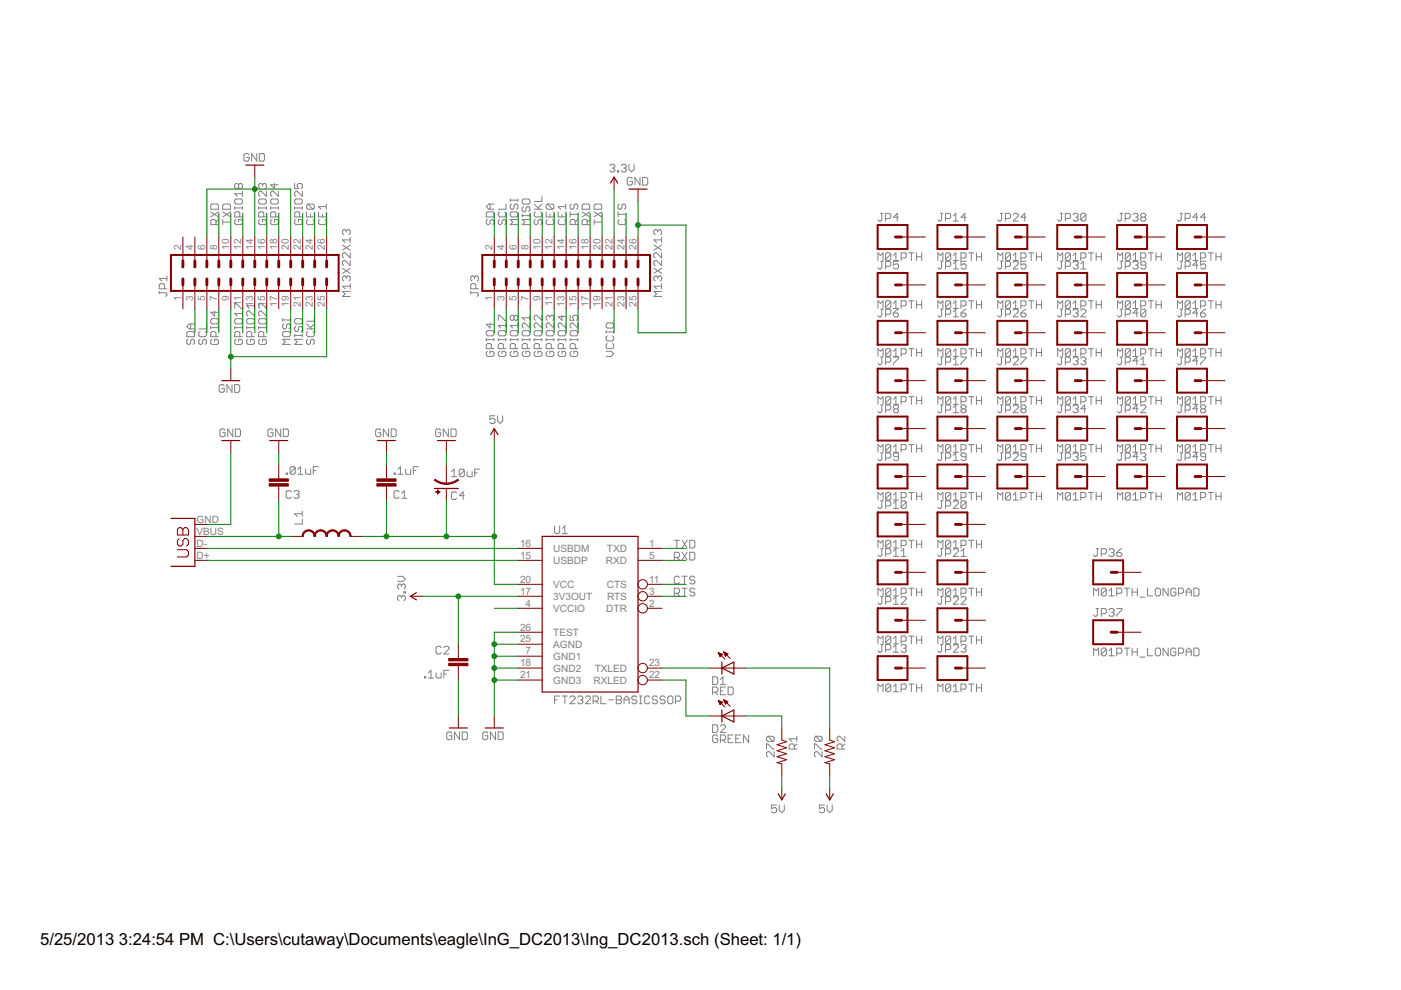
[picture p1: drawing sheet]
<svg xmlns="http://www.w3.org/2000/svg" width="297mm" height="210mm" viewBox="0 0 297 210" stroke-linecap="round" stroke-linejoin="round" font-family="sans-serif">
<defs><g id="words">
<g font-size="4">
<text x="8.5" y="200.4">5/25/2013</text>
<text x="25.2" y="200.4">3:24:54 PM C:\Users\cutaway\Documents\eagle\InG_DC2013\Ing_DC2013.sch (Sheet: 1/1)</text>
</g>
<g font-size="2.4" fill="#808080">
<text x="38.4" y="53" transform="rotate(-90 38.4 53)">2</text>
<text x="41" y="53" transform="rotate(-90 41 53)">4</text>
<text x="43.5" y="53" transform="rotate(-90 43.5 53)">6</text>
<text x="46" y="53" transform="rotate(-90 46 53)">8</text>
<text x="48.6" y="53" transform="rotate(-90 48.6 53)">10</text>
<text x="51.1" y="53" transform="rotate(-90 51.1 53)">12</text>
<text x="53.7" y="53" transform="rotate(-90 53.7 53)">14</text>
<text x="56.2" y="53" transform="rotate(-90 56.2 53)">16</text>
<text x="58.7" y="53" transform="rotate(-90 58.7 53)">18</text>
<text x="61.3" y="53" transform="rotate(-90 61.3 53)">20</text>
<text x="63.8" y="53" transform="rotate(-90 63.8 53)">22</text>
<text x="66.4" y="53" transform="rotate(-90 66.4 53)">24</text>
<text x="68.9" y="53" transform="rotate(-90 68.9 53)">26</text>
<text x="104.4" y="53" transform="rotate(-90 104.4 53)">2</text>
<text x="107" y="53" transform="rotate(-90 107 53)">4</text>
<text x="109.5" y="53" transform="rotate(-90 109.5 53)">6</text>
<text x="112.1" y="53" transform="rotate(-90 112.1 53)">8</text>
<text x="114.6" y="53" transform="rotate(-90 114.6 53)">10</text>
<text x="117.1" y="53" transform="rotate(-90 117.1 53)">12</text>
<text x="119.7" y="53" transform="rotate(-90 119.7 53)">14</text>
<text x="122.2" y="53" transform="rotate(-90 122.2 53)">16</text>
<text x="124.8" y="53" transform="rotate(-90 124.8 53)">18</text>
<text x="127.3" y="53" transform="rotate(-90 127.3 53)">20</text>
<text x="129.8" y="53" transform="rotate(-90 129.8 53)">22</text>
<text x="132.4" y="53" transform="rotate(-90 132.4 53)">24</text>
<text x="134.9" y="53" transform="rotate(-90 134.9 53)">26</text>
<text x="38.4" y="63.9" transform="rotate(-90 38.4 63.9)">1</text>
<text x="41" y="63.9" transform="rotate(-90 41 63.9)">3</text>
<text x="43.5" y="63.9" transform="rotate(-90 43.5 63.9)">5</text>
<text x="46" y="63.9" transform="rotate(-90 46 63.9)">7</text>
<text x="48.6" y="63.9" transform="rotate(-90 48.6 63.9)">9</text>
<text x="51.1" y="65" transform="rotate(-90 51.1 65)">11</text>
<text x="53.7" y="65.1" transform="rotate(-90 53.7 65.1)">13</text>
<text x="56.2" y="65.1" transform="rotate(-90 56.2 65.1)">15</text>
<text x="58.7" y="65.1" transform="rotate(-90 58.7 65.1)">17</text>
<text x="61.3" y="65.1" transform="rotate(-90 61.3 65.1)">19</text>
<text x="63.8" y="65.1" transform="rotate(-90 63.8 65.1)">21</text>
<text x="66.4" y="65.1" transform="rotate(-90 66.4 65.1)">23</text>
<text x="68.9" y="65.1" transform="rotate(-90 68.9 65.1)">25</text>
<text x="104.4" y="63.9" transform="rotate(-90 104.4 63.9)">1</text>
<text x="107" y="63.9" transform="rotate(-90 107 63.9)">3</text>
<text x="109.5" y="63.9" transform="rotate(-90 109.5 63.9)">5</text>
<text x="112.1" y="63.9" transform="rotate(-90 112.1 63.9)">7</text>
<text x="114.6" y="63.9" transform="rotate(-90 114.6 63.9)">9</text>
<text x="117.1" y="65" transform="rotate(-90 117.1 65)">11</text>
<text x="119.7" y="65.1" transform="rotate(-90 119.7 65.1)">13</text>
<text x="122.2" y="65.1" transform="rotate(-90 122.2 65.1)">15</text>
<text x="124.8" y="65.1" transform="rotate(-90 124.8 65.1)">17</text>
<text x="127.3" y="65.1" transform="rotate(-90 127.3 65.1)">19</text>
<text x="129.8" y="65.1" transform="rotate(-90 129.8 65.1)">21</text>
<text x="132.4" y="65.1" transform="rotate(-90 132.4 65.1)">23</text>
<text x="134.9" y="65.1" transform="rotate(-90 134.9 65.1)">25</text>
<text x="41.7" y="113.4">VBUS</text>
<text x="41.7" y="110.8">GND</text>
<text x="41.7" y="118.4">D+</text>
<text x="41.7" y="115.9">D-</text>
<text x="110.3" y="115.9">16</text>
<text x="110.3" y="118.4">15</text>
<text x="117.3" y="117">USBDM</text>
<text x="117.3" y="119.6">USBDP</text>
<text x="128.5" y="119.6">RXD</text>
<text x="128.7" y="117">TXD</text>
<text x="137.6" y="115.9">1</text>
<text x="137.6" y="118.4">5</text>
<text x="110.3" y="123.5">20</text>
<text x="117.3" y="124.6">VCC</text>
<text x="128.7" y="124.6">CTS</text>
<text x="137.6" y="123.5">11</text>
<text x="110.3" y="126.1">17</text>
<text x="111.4" y="128.6">4</text>
<text x="117.3" y="127.2">3V3OUT</text>
<text x="117.3" y="129.7">VCCIO</text>
<text x="128.5" y="129.7">DTR</text>
<text x="128.7" y="127.2">RTS</text>
<text x="137.6" y="126.1">3</text>
<text x="137.6" y="128.6">2</text>
<text x="110.3" y="136.2">25</text>
<text x="110.3" y="133.7">26</text>
<text x="117.3" y="137.3">AGND</text>
<text x="117.3" y="134.8">TEST</text>
<text x="110.3" y="141.3">18</text>
<text x="110.3" y="143.8">21</text>
<text x="111.4" y="138.8">7</text>
<text x="117.3" y="139.9">GND1</text>
<text x="117.3" y="142.4">GND2</text>
<text x="126.1" y="142.4">TXLED</text>
<text x="137.6" y="141.3">23</text>
<text x="137.6" y="143.8">22</text>
<text x="117.3" y="145">GND3</text>
<text x="125.8" y="145">RXLED</text>
</g>
</g></defs>
<g fill="none" stroke="#808080" stroke-width=".21">
<path d="M50.6 39.2l-.3-.3h-.3l-.2 .3v.5l.2 .3h.3l.3-.3M50.6 39.2l.2-.3h.3l.3 .3v.5l-.3 .3h-.3l-.2-.3M50.6 39.2v.5M52.8 32.8l-.3-.2h-.5l-.3 .2v1.1l.3 .3h.5l.3-.3v-.5h-.5M54.4 32.6v1.6l-1-1.6v1.6M55 32.6h.8l.3 .2v1.1l-.3 .3h-.8zM55.7 39.2l-.3-.3h-.3l-.3 .3v.5l.3 .3M55.7 39.2l.2-.3h.3l.3 .3v.5l-.3 .3M55.7 39.2v.3M58.2 38.9v1.1l-.8-.8h1.6M62.5 38.9v1.1h.8l-.3-.5v-.3l.3-.3h.5l.3 .3v.5l-.3 .3M129.3 35.1l.2-.3h.6l.2 .3v.3l-.2 .2"/>
<path d="M129.8 35.6h.3M130.1 35.6l.2 .3v.3l-.2 .2h-.6l-.2-.2M130.9 36.2h.3v.2h-.3zM131.7 35.1l.3-.3h.5l.3 .3v.3l-.3 .2M132.2 35.6h.3M132.5 35.6l.3 .3v.3l-.3 .2h-.5l-.3-.2M133.3 34.8v1.1l.6 .5 .5-.5v-1.1M134.1 37.9l-.3-.3h-.6l-.2 .3v1.1l.2 .2h.6l.3-.2v-.6h-.6M135.7 37.6v1.6l-1.1-1.6v1.6M136.2 37.6h.9l.2 .3v1.1l-.2 .2h-.9zM35.4 58.5v1.1M35.4 59.1h-1.6l.5 .5"/>
<path d="M44.7 44.9l1.6 1.1M45 43.3h1l.3 .2v.9h-1.6v-.9zM45.8 47.6v-.8l-.3-.3h-.5l-.3 .3v.8h1.6M46.3 46.5l-.5 .6M46.3 44.9l-1.6 1.1M47.2 43.5l.3-.2h1.1l.3 .2v.9h-1.7zM47.2 47.1h1.7M47.2 46.5v1.1M47.2 44.9l1.7 1.1M48.9 44.9l-1.7 1.1M49.8 42.5l.2-.3h1.1l.3 .3v.5l-.3 .3h-1.1l-.2-.3zM49.8 43.8v.6"/>
<path d="M49.8 44.1h1.6M50 46.5l-.2 .3v.5l.2 .3h1.1l.3-.3v-.5l-.3-.3h-.5v.6M50.8 46v-.8l-.2-.3h-.6l-.2 .3v.8h1.6M51.4 40.5v1.1M51.4 43.8v.6M51.4 41.1h-1.6l.5 .5M54.8 42.5l.3-.3h1.1l.3 .3v.5l-.3 .3h-1.1l-.3-.3zM54.8 43.8v.6M54.8 44.1h1.7M55.1 46.5l-.3 .3v.5l.3 .3h1.1l.3-.3v-.5l-.3-.3h-.5v.6M55.9 46v-.8l-.2-.3h-.6l-.3 .3v.8h1.7M56.5 40.5v1.1l-1.1-1.1h-.3l-.3 .3v.6l.3 .2"/>
<path d="M56.5 43.8v.6M57.4 42.5l.3-.3h1l.3 .3v.5l-.3 .3h-1l-.3-.3zM57.4 44.1h1.6M57.4 43.8v.6M57.7 46.5l-.3 .3v.5l.3 .3h1l.3-.3v-.5l-.3-.3h-.5v.6M58.5 46v-.8l-.3-.3h-.5l-.3 .3v.8h1.6M59 40.5v1.1l-1.1-1.1h-.2l-.3 .3v.6l.3 .2M59 43.8v.6M62.5 42.5l.2-.3h1.1l.3 .3v.5l-.3 .3h-1.1l-.2-.3zM62.5 43.8v.6M62.5 44.1h1.6M62.7 46.5l-.2 .3v.5l.2 .3h1.1l.3-.3v-.5l-.3-.3h-.5v.6"/>
<path d="M63.5 46v-.8l-.2-.3h-.6l-.2 .3v.8h1.6M64.1 40.5v1.1l-1.1-1.1h-.3l-.2 .3v.6l.2 .2M64.1 43.8v.6M65 44.9v1.1h1.6v-1.1M65.3 46.5l-.3 .3v.5l.3 .3h1.1l.2-.3v-.5l-.2-.3M65.3 43.3l-.3 .2v.6l.3 .3h1.1M65.3 43.3h1.1l.2 .2v.6l-.2 .3M65.3 43.3l1.1 1.1M65.8 45.4v.6M67.5 44.9v1.1h1.7v-1.1M67.8 46.5l-.3 .3v.5l.3 .3h1.1l.3-.3v-.5l-.3-.3M68.4 45.4v.6"/>
<path d="M69.2 43.8h-1.7l.6 .6M69.2 43.3v1.1M72.6 56.9l1.7 1.1M72.6 52l1.7 1M73.4 49l.3-.3h.3l.3 .3v.5l-.3 .3M73.4 58.8l.3-.3h.3l.3 .3v.5l-.3 .3M73.4 58.8l-.2-.3h-.3l-.3 .3v.5l.3 .3M73.4 49l-.2-.3h-.3l-.3 .3v.5l.3 .3M73.4 49v.2M73.4 58.8v.3M74.3 50.3v1.1M74.3 53.6v1.1l-1.1-1.1h-.3l-.3 .3v.5l.3 .3"/>
<path d="M74.3 55.2v1.1l-1.1-1.1h-.3l-.3 .3v.5l.3 .3M74.3 56.9l-1.7 1.1M74.3 52l-1.7 1M74.3 50.9h-1.7l.6 .5M100.6 58.8l-.3-.3h-.2l-.3 .3v.5l.3 .3M100.6 58.8l.3-.3h.3l.2 .3v.5l-.2 .3M100.6 58.8v.3M103.1 45.2l.3-.3h1.1l.2 .3v.8h-1.6zM103.4 46.5l-.3 .3v.5l.3 .3h.2l.3-.3v-.5l.3-.3h.3l.2 .3v.5l-.2 .3M103.9 43.3v1.1M104.7 43.3h-1.1l-.5 .5 .5 .6h1.1M105.9 44.9l-.3 .3v.5l.3 .3h1.1l.3-.3v-.5l-.3-.3"/>
<path d="M105.9 46.5l-.3 .3v.5l.3 .3h.3l.2-.3v-.5l.3-.3h.3l.3 .3v.5l-.3 .3M107.3 43.3v1.1h-1.7M108.2 45.2l.3-.3h1l.3 .3v.5l-.3 .3h-1l-.3-.3zM108.2 42.2v.5M108.2 42.4h1.6M108.5 43.3l-.3 .2v.6l.3 .3h.2l.3-.3v-.6l.3-.2h.2l.3 .2v.6l-.3 .3M109.8 46.5h-1.6l.5 .6-.5 .5h1.6M109.8 42.2v.5M110.7 42.5l.3-.3h1.1l.3 .3v.5l-.3 .3h-1.1l-.3-.3zM110.7 45.7h1.7M110.7 45.4v.6M111 43.8l-.3 .3v.5l.3 .3h.3l.2-.3v-.5l.3-.3h.3l.3 .3v.5l-.3 .3"/>
<path d="M112.4 46.5h-1.7l.6 .6-.6 .5h1.7M112.4 45.4v.6M113.3 44.4h1.6M113.3 43.3l1 1.1M113.5 46.5l-.2 .3v.5l.2 .3h.3l.3-.3v-.5l.2-.3h.3l.3 .3v.5l-.3 .3M113.5 44.9l-.2 .3v.5l.2 .3h1.1l.3-.3v-.5l-.3-.3M114.9 41.6v1.1h-1.6M114.9 43.3l-.8 .8M115.8 44.9v1.1h1.6v-1.1M116.1 43.3h1.1l.2 .2v.6l-.2 .3M116.1 46.5l-.3 .3v.5l.3 .3h1.1l.2-.3v-.5l-.2-.3M116.1 43.3l-.3 .2v.6l.3 .3h1.1"/>
<path d="M116.1 43.3l1.1 1.1M116.6 45.4v.6M118.3 44.9v1.1h1.7v-1.1M118.6 46.5l-.3 .3v.5l.3 .3h1.1l.3-.3v-.5l-.3-.3M119.1 45.4v.6M120 43.8h-1.7l.6 .6M120 43.3v1.1M120.9 45.4h1.6M120.9 44.9v1.1M121.1 43.3l-.2 .2v.6l.2 .3h.3l.3-.3v-.6l.3-.2h.2l.3 .2v.6l-.3 .3M122 47.6v-.8l-.3-.3h-.6l-.2 .3v.8h1.6M122.5 46.5l-.5 .6"/>
<path d="M123.4 44.9l1.6 1.1M123.7 43.3h1.1l.2 .2v.9h-1.6v-.9zM124.5 47.6v-.8l-.3-.3h-.5l-.3 .3v.8h1.6M125 46.5l-.5 .6M125 44.9l-1.6 1.1M126 47.1h1.6M126 46.5v1.1M126 44.9l1.6 1.1M126.2 43.3h1.1l.3 .2v.9h-1.6v-.9zM127.6 44.9l-1.6 1.1M131 44.9v1.1M131 45.4h1.7"/>
<path d="M131.3 46.5l-.3 .3v.5l.3 .3h1.1l.3-.3v-.5l-.3-.3M131.3 43.3l-.3 .2v.6l.3 .3h.3l.2-.3v-.6l.3-.2h.3l.3 .2v.6l-.3 .3M138.6 56.9l1.7 1.1M138.6 52l1.7 1M139.5 58.8l-.3-.3h-.3l-.3 .3v.5l.3 .3M139.5 58.8l.2-.3h.3l.3 .3v.5l-.3 .3M139.5 49l-.3-.3h-.3l-.3 .3v.5l.3 .3M139.5 49l.2-.3h.3l.3 .3v.5l-.3 .3M139.5 49v.2M139.5 58.8v.3M140.3 55.2v1.1l-1.1-1.1h-.3l-.3 .3v.5l.3 .3M140.3 53.6v1.1l-1.1-1.1h-.3l-.3 .3v.5l.3 .3"/>
<path d="M140.3 50.9h-1.7l.6 .5M140.3 50.3v1.1M140.3 56.9l-1.7 1.1M140.3 52l-1.7 1M186.1 55.2v-1.6l.6 .6 .5-.6v1.6M186.7 45.2h.5M186.7 55.4h.5M187 45.2v1.4l-.3 .3h-.3l-.3-.3M187 55.4v1.3l-.3 .3h-.3l-.3-.3M187.8 46.3h.8l.3-.2v-.6l-.3-.3h-.8v1.7M187.8 56.5h.8l.3-.3v-.5l-.3-.3h-.8v1.6M188.9 53.9v1.1l-.3 .2h-.6l-.2-.2"/>
<path d="M188.9 53.9l-.3-.3h-.6l-.2 .3v1.1M188.9 53.9l-1.1 1.1M189.4 55.2h1.1M189.4 54.2l.5-.6v1.6M190.5 46.1h-1.1l.8-.9v1.7M190.5 55.4h-1.1v.8l.5-.3h.3l.3 .3v.5l-.3 .3h-.5l-.3-.3M191.1 54.7h.8l.2-.3v-.5l-.2-.3h-.8v1.6M192.7 53.6h1.1M193.2 53.6v1.6M194.3 53.6v1.6M194.3 54.4h1.1M195.4 53.6v1.6"/>
<path d="M198.8 55.2v-1.6l.6 .6 .5-.6v1.6M199.4 45.2h.5M199.4 55.4h.5M199.6 45.2v1.4l-.2 .3h-.3l-.3-.3M199.6 55.4v1.3l-.2 .3h-.3l-.3-.3M200.5 46.3h.8l.3-.2v-.6l-.3-.3h-.8v1.7M200.5 56.5h.8l.3-.3v-.5l-.3-.3h-.8v1.6M201.6 53.9v1.1l-.3 .2h-.6l-.2-.2M201.6 53.9l-.3-.3h-.6l-.2 .3v1.1M201.6 53.9l-1.1 1.1M202.1 55.2h1.1M202.1 54.2l.5-.6v1.6"/>
<path d="M202.1 45.8l.5-.6v1.7M202.1 55.9l.5-.5v1.6M202.1 46.9h1.1M202.1 57h1.1M203.8 54.7h.8l.2-.3v-.5l-.2-.3h-.8v1.6M204.8 55.4h-1v.8l.5-.3h.3l.2 .3v.5l-.2 .3h-.6l-.2-.3M204.8 46.1h-1l.8-.9v1.7M205.4 53.6h1.1M205.9 53.6v1.6M207 54.4h1.1M207 53.6v1.6M208.1 53.6v1.6"/>
<path d="M211.5 55.2v-1.6l.6 .6 .5-.6v1.6M212.1 45.2h.5M212.1 55.4h.5M212.3 45.2v1.4l-.2 .3h-.3l-.3-.3M212.3 55.4v1.3l-.2 .3h-.3l-.3-.3M213.2 46.3h.8l.2-.2v-.6l-.2-.3h-.8v1.7M213.2 56.5h.8l.2-.3v-.5l-.2-.3h-.8v1.6M214.2 53.9v1.1l-.2 .2h-.6l-.2-.2M214.2 53.9l-.2-.3h-.6l-.2 .3v1.1M214.2 53.9l-1 1.1M214.8 55.2h1.1M214.8 54.2l.5-.6v1.6"/>
<path d="M214.8 45.5l.3-.3h.5l.3 .3v.3l-1.1 1.1h1.1M214.8 55.7l.3-.3h.5l.3 .3v.2l-1.1 1.1h1.1M216.5 54.7h.8l.2-.3v-.5l-.2-.3h-.8v1.6M217.5 55.4h-1v.8l.5-.3h.3l.2 .3v.5l-.2 .3h-.6l-.2-.3M217.5 46.1h-1l.8-.9v1.7M218.1 53.6h1.1M218.6 53.6v1.6M219.7 54.4h1.1M219.7 53.6v1.6M220.8 53.6v1.6M224.2 55.2v-1.6l.6 .6 .5-.6v1.6M224.8 45.2h.5"/>
<path d="M224.8 55.4h.5M225 45.2v1.4l-.2 .3h-.3l-.3-.3M225 55.4v1.3l-.2 .3h-.3l-.3-.3M225.9 46.3h.8l.2-.2v-.6l-.2-.3h-.8v1.7M225.9 56.5h.8l.2-.3v-.5l-.2-.3h-.8v1.6M226.9 53.9v1.1l-.2 .2h-.6l-.2-.2M226.9 53.9l-.2-.3h-.6l-.2 .3v1.1M226.9 53.9l-1 1.1M227.5 55.7l.3-.3h.5l.3 .3v.2l-.3 .3M227.5 55.2h1.1M227.5 54.2l.5-.6v1.6M227.5 45.5l.3-.3h.5l.3 .3v.3l-.3 .3"/>
<path d="M228 46.1h.3M228 56.2h.3M228.3 46.1l.3 .2v.3l-.3 .3h-.5l-.3-.3M228.3 56.2l.3 .3v.2l-.3 .3h-.5l-.3-.3M229.2 54.7h.8l.2-.3v-.5l-.2-.3h-.8v1.6M229.2 57h1M229.2 55.9l.5-.5v1.6M230.2 45.5l-.2-.3h-.6l-.2 .3v1.1M230.2 45.5v1.1l-.2 .3h-.6l-.2-.3M230.2 45.5l-1 1.1M230.8 53.6h1.1M231.3 53.6v1.6"/>
<path d="M232.4 54.4h1.1M232.4 53.6v1.6M233.5 53.6v1.6M236.9 55.2v-1.6l.6 .6 .5-.6v1.6M237.5 45.2h.5M237.5 55.4h.5M237.7 45.2v1.4l-.2 .3h-.3l-.3-.3M237.7 55.4v1.3l-.2 .3h-.3l-.3-.3M238.6 46.3h.8l.2-.2v-.6l-.2-.3h-.8v1.7M238.6 56.5h.8l.2-.3v-.5l-.2-.3h-.8v1.6M239.6 53.9v1.1l-.2 .2h-.6l-.2-.2M239.6 53.9l-.2-.3h-.6l-.2 .3v1.1"/>
<path d="M239.6 53.9l-1 1.1M240.2 55.2h1.1M240.2 54.2l.5-.6v1.6M240.2 45.5l.3-.3h.5l.3 .3v.3l-.3 .3M240.2 55.7l.3-.3h.5l.3 .3v.2l-.3 .3M240.7 46.1h.3M240.7 56.2h.3M241 46.1l.3 .2v.3l-.3 .3h-.5l-.3-.3M241 56.2l.3 .3v.2l-.3 .3h-.5l-.3-.3M241.9 54.7h.8l.2-.3v-.5l-.2-.3h-.8v1.6M242.1 46.1l-.2-.3v-.3l.2-.3h.6l.2 .3v.3l-.2 .3M242.1 46.1l-.2 .2v.3l.2 .3h.6l.2-.3v-.3l-.2-.2"/>
<path d="M242.1 46.1h.6M242.9 56.2h-.8l-.2-.3v-.2l.2-.3h.6l.2 .3v1l-.2 .3h-.6l-.2-.3M243.5 53.6h1.1M244 53.6v1.6M245.1 54.4h1.1M245.1 53.6v1.6M246.2 53.6v1.6M249.6 55.2v-1.6l.6 .6 .5-.6v1.6M250.2 45.2h.5M250.2 55.4h.5M250.4 45.2v1.4l-.2 .3h-.3l-.3-.3M250.4 55.4v1.3l-.2 .3h-.3l-.3-.3"/>
<path d="M251.3 46.3h.8l.2-.2v-.6l-.2-.3h-.8v1.7M251.3 56.5h.8l.2-.3v-.5l-.2-.3h-.8v1.6M252.3 53.9v1.1l-.2 .2h-.6l-.2-.2M252.3 53.9l-.2-.3h-.6l-.2 .3v1.1M252.3 53.9l-1 1.1M252.9 55.2h1.1M252.9 54.2l.5-.6v1.6M254 46.1h-1.1l.8-.9v1.7M254 56.2h-1.1l.8-.8v1.6M254.6 54.7h.8l.2-.3v-.5l-.2-.3h-.8v1.6M255.6 55.4h-1v.8l.5-.3h.3l.2 .3v.5l-.2 .3h-.6l-.2-.3M255.6 46.1h-1l.8-.9v1.7"/>
<path d="M256.2 53.6h1.1M256.7 53.6v1.6M257.8 54.4h1.1M257.8 53.6v1.6M258.9 53.6v1.6M33.8 62.1h1.3l.3 .2v.3l-.3 .3M33.8 61.8v.5M34.9 61.2v-.8l-.3-.3h-.6l-.2 .3v.8h1.6M39.9 71.9l-.3 .3v.5l.3 .3h.3l.2-.3v-.5l.3-.3h.3l.2 .3v.5l-.2 .3M39.9 70.3h1.1l.2 .3v.8h-1.6v-.8zM40.4 68.7v1M41.2 68.7h-1l-.6 .5 .6 .5h1"/>
<path d="M42.4 71.9l-.3 .3v.5l.3 .3h.3l.3-.3v-.5l.2-.3h.3l.3 .3v.5l-.3 .3M42.4 70.3l-.3 .3v.5l.3 .3h1.1l.3-.3v-.5l-.3-.3M43.8 68.7v1h-1.7M44.7 67.8l.3-.2h1l.3 .2v.6l-.3 .3h-1l-.3-.3zM44.7 69.2v.5M44.7 69.5h1.6M45 71.9l-.3 .3v.5l.3 .3h1l.3-.3v-.5l-.3-.3h-.5v.6M45.5 65.9v1.1l-.8-.8h1.6M45.8 71.4v-.8l-.3-.3h-.5l-.3 .3v.8h1.6M46.3 69.2v.5M49.8 65.4v-1.1h.2l1.1 1.1h.3M49.8 67.8l.2-.2h1.1l.3 .2v.6l-.3 .3h-1.1l-.2-.3z"/>
<path d="M49.8 69.5h1.6M49.8 69.2v.5M50 71.9l-.2 .3v.5l.2 .3h1.1l.3-.3v-.5l-.3-.3h-.5v.6M50.8 71.4v-.8l-.2-.3h-.6l-.2 .3v.8h1.6M51.4 65.9v1.1M51.4 69.2v.5M51.4 66.5h-1.6l.5 .5M52.3 67.8l.3-.2h1.1l.2 .2v.6l-.2 .3h-1.1l-.3-.3zM52.3 69.5h1.6M52.3 69.2v.5M52.6 71.9l-.3 .3v.5l.3 .3h1.1l.2-.3v-.5l-.2-.3h-.6v.6M53.4 71.4v-.8l-.3-.3h-.5l-.3 .3v.8h1.6"/>
<path d="M53.9 64.8h-1.6l.6 .6M53.9 65.9v1.1l-1-1.1h-.3l-.3 .3v.6l.3 .2M53.9 64.3v1.1M53.9 69.2v.5M54.8 67.8l.3-.2h1.1l.3 .2v.6l-.3 .3h-1.1l-.3-.3zM54.8 69.5h1.7M54.8 69.2v.5M55.1 71.9l-.3 .3v.5l.3 .3h1.1l.3-.3v-.5l-.3-.3h-.5v.6M55.9 71.4v-.8l-.2-.3h-.6l-.3 .3v.8h1.7M56.5 65.9v1.1l-1.1-1.1h-.3l-.3 .3v.6l.3 .2M56.5 64.3v1.1l-1.1-1.1h-.3l-.3 .3v.5l.3 .3M56.5 69.2v.5"/>
<path d="M59.9 70.6l.3-.3h1.1l.3 .3v.5l-.3 .3h-1.1l-.3-.3zM59.9 67.6v.5M59.9 67.8h1.7M60.2 68.7l-.3 .2v.6l.3 .2h.3l.2-.2v-.6l.3-.2h.3l.3 .2v.6l-.3 .2M61.6 71.9h-1.7l.6 .6-.6 .5h1.7M61.6 67.6v.5M62.5 67.8l.2-.2h1.1l.3 .2v.6l-.3 .3h-1.1l-.2-.3zM62.5 71.1h1.6M62.5 70.8v.6M62.7 69.2l-.2 .3v.5l.2 .3h.3l.3-.3v-.5l.2-.3h.3l.3 .3v.5l-.3 .3M64.1 71.9h-1.6l.5 .6-.5 .5h1.6M64.1 70.8v.6"/>
<path d="M65 69.7h1.6M65 68.7l1.1 1M65.3 71.9l-.3 .3v.5l.3 .3h.3l.2-.3v-.5l.3-.3h.3l.2 .3v.5l-.2 .3M65.3 70.3l-.3 .3v.5l.3 .3h1.1l.2-.3v-.5l-.2-.3M66.6 67v1.1h-1.6M66.6 68.7l-.8 .8M74.3 61.8h-1.7l.6 .5-.6 .6h1.7M74.3 60.7h-1.7l.6 .5M74.3 60.1v1.1M99.8 62.1h1.4l.2 .2v.3l-.2 .3M99.8 61.8v.5M100.9 61.2v-.8l-.3-.3h-.5l-.3 .3v.8h1.6"/>
<path d="M103.1 71.8v.5M103.1 72h1.6M103.4 74.5l-.3 .2v.6l.3 .3h1.1l.2-.3v-.6l-.2-.2h-.6v.5M103.4 70.1h1.1l.2 .3v.5l-.2 .3h-1.1l-.3-.3v-.5zM103.9 68.5v1.1l-.8-.9h1.6M104.2 73.9v-.8l-.3-.3h-.5l-.3 .3v.8h1.6M104.7 71.8v.5M105.6 67.9v-1.1h.3l1.1 1.1h.3M105.6 71.8v.5M105.6 72h1.7M105.9 70.1h1.1l.3 .3v.5l-.3 .3h-1.1l-.3-.3v-.5zM105.9 74.5l-.3 .2v.6l.3 .3h1.1l.3-.3v-.6l-.3-.2h-.6v.5"/>
<path d="M106.7 73.9v-.8l-.3-.3h-.5l-.3 .3v.8h1.7M107.3 68.5v1.1M107.3 71.8v.5M107.3 69h-1.7l.6 .6M108.2 71.8v.5M108.2 72h1.6M108.5 74.5l-.3 .2v.6l.3 .3h1l.3-.3v-.6l-.3-.2h-.5v.5M108.5 70.1h1l.3 .3v.5l-.3 .3h-1l-.3-.3v-.5zM109 67.1l-.3-.3h-.2l-.3 .3v.5l.3 .3h.2l.3-.3M109 67.1l.3-.3h.2l.3 .3v.5l-.3 .3h-.2l-.3-.3M109 67.1v.5M109.3 73.9v-.8l-.3-.3h-.5l-.3 .3v.8h1.6"/>
<path d="M109.8 68.5v1.1M109.8 71.8v.5M109.8 69h-1.6l.5 .6M110.7 70.4l.3-.3h1.1l.3 .3v.5l-.3 .3h-1.1l-.3-.3zM110.7 71.8v.5M110.7 72h1.7M111 74.5l-.3 .2v.6l.3 .3h1.1l.3-.3v-.6l-.3-.2h-.6v.5M111.8 73.9v-.8l-.3-.3h-.5l-.3 .3v.8h1.7M112.4 66.8v1.1M112.4 68.5v1.1l-1.1-1.1h-.3l-.3 .2v.6l.3 .3M112.4 71.8v.5M112.4 67.4h-1.7l.6 .5"/>
<path d="M113.3 71.8v.5M113.3 72h1.6M113.5 74.5l-.2 .2v.6l.2 .3h1.1l.3-.3v-.6l-.3-.2h-.5v.5M113.5 70.1h1.1l.3 .3v.5l-.3 .3h-1.1l-.2-.3v-.5zM114.3 73.9v-.8l-.2-.3h-.6l-.2 .3v.8h1.6M114.9 66.8v1.1l-1.1-1.1h-.3l-.2 .3v.5l.2 .3M114.9 68.5v1.1l-1.1-1.1h-.3l-.2 .2v.6l.2 .3M114.9 71.8v.5M115.8 71.8v.5M115.8 72h1.6M116.1 74.5l-.3 .2v.6l.3 .3h1.1l.2-.3v-.6l-.2-.2h-.6v.5M116.1 70.1h1.1l.2 .3v.5l-.2 .3h-1.1l-.3-.3v-.5z"/>
<path d="M116.6 67.1l-.3-.3h-.2l-.3 .3v.5l.3 .3M116.6 67.1l.3-.3h.3l.2 .3v.5l-.2 .3M116.6 67.1v.3M116.9 73.9v-.8l-.3-.3h-.5l-.3 .3v.8h1.6M117.4 68.5v1.1l-1.1-1.1h-.2l-.3 .2v.6l.3 .3M117.4 71.8v.5M118.3 71.8v.5M118.3 72h1.7M118.6 74.5l-.3 .2v.6l.3 .3h1.1l.3-.3v-.6l-.3-.2h-.6v.5M118.6 70.1h1.1l.3 .3v.5l-.3 .3h-1.1l-.3-.3v-.5zM119.1 66.8v1.1l-.8-.8h1.7M119.4 73.9v-.8l-.3-.3h-.5l-.3 .3v.8h1.7"/>
<path d="M120 68.5v1.1l-1.1-1.1h-.3l-.3 .2v.6l.3 .3M120 71.8v.5M120.9 66.8v1.1h.8l-.3-.5v-.3l.3-.3h.5l.3 .3v.5l-.3 .3M120.9 71.8v.5M120.9 72h1.6M121.1 74.5l-.2 .2v.6l.2 .3h1.1l.3-.3v-.6l-.3-.2h-.5v.5M121.1 70.1h1.1l.3 .3v.5l-.3 .3h-1.1l-.2-.3v-.5zM122 73.9v-.8l-.3-.3h-.6l-.2 .3v.8h1.6M122.5 68.5v1.1l-1.1-1.1h-.3l-.2 .2v.6l.2 .3M122.5 71.8v.5M128.5 74.5h1.1l.5 .5-.5 .6h-1.1M128.5 70.1v.6"/>
<path d="M128.5 70.4h1.6M128.8 72.8l-.3 .3v.6l.3 .2h1.1l.2-.2v-.6l-.2-.3M128.8 68.5h1.1l.2 .2v.6l-.2 .3h-1.1l-.3-.3v-.6zM128.8 71.2l-.3 .3v.5l.3 .3h1.1l.2-.3v-.5l-.2-.3M130.1 70.1v.6M140.3 61.8h-1.7l.6 .5-.6 .6h1.7M140.3 60.7h-1.7l.6 .5M140.3 60.1v1.1M186.1 65.4v-1.6l.6 .5 .5-.5v1.6M186.1 75.6v-1.7l.6 .6 .5-.6v1.7M186.7 65.6h.5M186.7 75.7h.5"/>
<path d="M187 65.6v1.3l-.3 .3h-.3l-.3-.3M187 75.7v1.4l-.3 .2h-.3l-.3-.2M187.8 66.6h.8l.3-.2v-.6l-.3-.2h-.8v1.6M187.8 76.8h.8l.3-.3v-.5l-.3-.3h-.8v1.6M188.9 64.1l-.3-.3h-.6l-.2 .3v1M188.9 74.2l-.3-.3h-.6l-.2 .3v1.1M188.9 64.1v1l-.3 .3h-.6l-.2-.3M188.9 74.2v1.1l-.3 .3h-.6l-.2-.3M188.9 64.1l-1.1 1M188.9 74.2l-1.1 1.1M189.4 64.3l.5-.5v1.6M189.4 74.5l.5-.6v1.7"/>
<path d="M189.4 65.4h1.1M189.4 75.6h1.1M189.4 66.4h.8l.3 .2v.3l-.3 .3h-.5l-.3-.3zM189.4 75.7h1.1v.3l-1.1 1.1v.2M190.5 65.6l-.6 .2-.5 .6M191.1 64.9h.8l.2-.3v-.5l-.2-.3h-.8v1.6M191.1 75h.8l.2-.3v-.5l-.2-.3h-.8v1.7M192.7 63.8h1.1M192.7 73.9h1.1M193.2 63.8v1.6M193.2 73.9v1.7M194.3 63.8v1.6"/>
<path d="M194.3 73.9v1.7M194.3 64.6h1.1M194.3 74.7h1.1M195.4 63.8v1.6M195.4 73.9v1.7M198.8 65.4v-1.6l.6 .5 .5-.5v1.6M198.8 75.6v-1.7l.6 .6 .5-.6v1.7M199.4 65.6h.5M199.4 75.7h.5M199.6 65.6v1.3l-.2 .3h-.3l-.3-.3M199.6 75.7v1.4l-.2 .2h-.3l-.3-.2M200.5 66.6h.8l.3-.2v-.6l-.3-.2h-.8v1.6"/>
<path d="M200.5 76.8h.8l.3-.3v-.5l-.3-.3h-.8v1.6M201.6 64.1l-.3-.3h-.6l-.2 .3v1M201.6 64.1v1l-.3 .3h-.6l-.2-.3M201.6 74.2l-.3-.3h-.6l-.2 .3v1.1M201.6 74.2v1.1l-.3 .3h-.6l-.2-.3M201.6 64.1l-1.1 1M201.6 74.2l-1.1 1.1M202.1 65.4h1.1M202.1 75.6h1.1M202.1 64.3l.5-.5v1.6M202.1 66.1l.5-.5v1.6M202.1 74.5l.5-.6v1.7"/>
<path d="M202.1 76.3l.5-.6v1.6M202.1 67.2h1.1M202.1 77.3h1.1M203.8 64.9h.8l.2-.3v-.5l-.2-.3h-.8v1.6M203.8 75h.8l.2-.3v-.5l-.2-.3h-.8v1.7M203.8 66.4h.8l.2 .2v.3l-.2 .3h-.6l-.2-.3zM203.8 75.7h1v.3l-1 1.1v.2M204.8 65.6l-1 .8M205.4 63.8h1.1M205.4 73.9h1.1M205.9 63.8v1.6M205.9 73.9v1.7"/>
<path d="M207 64.6h1.1M207 74.7h1.1M207 63.8v1.6M207 73.9v1.7M208.1 63.8v1.6M208.1 73.9v1.7M211.5 75.6v-1.7l.6 .6 .5-.6v1.7M211.5 65.4v-1.6l.6 .5 .5-.5v1.6M212.1 65.6h.5M212.1 75.7h.5M212.3 65.6v1.3l-.2 .3h-.3l-.3-.3M212.3 75.7v1.4l-.2 .2h-.3l-.3-.2"/>
<path d="M213.2 66.6h.8l.2-.2v-.6l-.2-.2h-.8v1.6M213.2 76.8h.8l.2-.3v-.5l-.2-.3h-.8v1.6M214.2 64.1l-.2-.3h-.6l-.2 .3v1M214.2 64.1v1l-.2 .3h-.6l-.2-.3M214.2 74.2l-.2-.3h-.6l-.2 .3v1.1M214.2 74.2v1.1l-.2 .3h-.6l-.2-.3M214.2 64.1l-1 1M214.2 74.2l-1 1.1M214.8 65.4h1.1M214.8 75.6h1.1M214.8 64.3l.5-.5v1.6M214.8 74.5l.5-.6v1.7"/>
<path d="M214.8 65.8l.3-.2h.5l.3 .2v.3l-1.1 1.1h1.1M214.8 76l.3-.3h.5l.3 .3v.3l-1.1 1h1.1M216.5 64.9h.8l.2-.3v-.5l-.2-.3h-.8v1.6M216.5 75h.8l.2-.3v-.5l-.2-.3h-.8v1.7M216.5 66.4h.8l.2 .2v.3l-.2 .3h-.6l-.2-.3zM216.5 75.7h1v.3l-1 1.1v.2M217.5 65.6l-1 .8M218.1 63.8h1.1M218.1 73.9h1.1M218.6 63.8v1.6M218.6 73.9v1.7M219.7 64.6h1.1"/>
<path d="M219.7 74.7h1.1M219.7 63.8v1.6M219.7 73.9v1.7M220.8 63.8v1.6M220.8 73.9v1.7M224.2 65.4v-1.6l.6 .5 .5-.5v1.6M224.2 75.6v-1.7l.6 .6 .5-.6v1.7M224.8 65.6h.5M224.8 75.7h.5M225 65.6v1.3l-.2 .3h-.3l-.3-.3M225 75.7v1.4l-.2 .2h-.3l-.3-.2M225.9 66.6h.8l.2-.2v-.6l-.2-.2h-.8v1.6"/>
<path d="M225.9 76.8h.8l.2-.3v-.5l-.2-.3h-.8v1.6M226.9 64.1l-.2-.3h-.6l-.2 .3v1M226.9 64.1v1l-.2 .3h-.6l-.2-.3M226.9 74.2l-.2-.3h-.6l-.2 .3v1.1M226.9 74.2v1.1l-.2 .3h-.6l-.2-.3M226.9 64.1l-1 1M226.9 74.2l-1 1.1M227.5 65.4h1.1M227.5 75.6h1.1M227.5 64.3l.5-.5v1.6M227.5 74.5l.5-.6v1.7M227.5 65.8l.3-.2h.5l.3 .2v.3l-.3 .3"/>
<path d="M227.5 76l.3-.3h.5l.3 .3v.3l-.3 .2M228 66.4h.3M228 76.5h.3M228.3 66.4l.3 .2v.3l-.3 .3h-.5l-.3-.3M228.3 76.5l.3 .3v.3l-.3 .2h-.5l-.3-.2M229.2 64.9h.8l.2-.3v-.5l-.2-.3h-.8v1.6M229.2 75h.8l.2-.3v-.5l-.2-.3h-.8v1.7M229.2 65.8l.2-.2h.6l.2 .2v.3l-1 1.1h1M229.2 76l.2-.3h.6l.2 .3v.3l-.2 .2M229.7 76.5h.3M230 76.5l.2 .3v.3l-.2 .2h-.6l-.2-.2M230.8 63.8h1.1"/>
<path d="M230.8 73.9h1.1M231.3 63.8v1.6M231.3 73.9v1.7M232.4 64.6h1.1M232.4 74.7h1.1M232.4 63.8v1.6M232.4 73.9v1.7M233.5 63.8v1.6M233.5 73.9v1.7M236.9 65.4v-1.6l.6 .5 .5-.5v1.6M236.9 75.6v-1.7l.6 .6 .5-.6v1.7M237.5 65.6h.5"/>
<path d="M237.5 75.7h.5M237.7 65.6v1.3l-.2 .3h-.3l-.3-.3M237.7 75.7v1.4l-.2 .2h-.3l-.3-.2M238.6 66.6h.8l.2-.2v-.6l-.2-.2h-.8v1.6M238.6 76.8h.8l.2-.3v-.5l-.2-.3h-.8v1.6M239.6 64.1l-.2-.3h-.6l-.2 .3v1M239.6 64.1v1l-.2 .3h-.6l-.2-.3M239.6 74.2l-.2-.3h-.6l-.2 .3v1.1M239.6 74.2v1.1l-.2 .3h-.6l-.2-.3M239.6 64.1l-1 1M239.6 74.2l-1 1.1M240.2 65.4h1.1"/>
<path d="M240.2 75.6h1.1M240.2 64.3l.5-.5v1.6M240.2 74.5l.5-.6v1.7M241.3 66.4h-1.1l.8-.8v1.6M241.3 76.5h-1.1l.8-.8v1.6M241.9 64.9h.8l.2-.3v-.5l-.2-.3h-.8v1.6M241.9 75h.8l.2-.3v-.5l-.2-.3h-.8v1.7M241.9 77.3h1M241.9 76.3l.5-.6v1.6M242.9 65.8l-.2-.2h-.6l-.2 .2v1.1M242.9 65.8v1.1l-.2 .3h-.6l-.2-.3M242.9 65.8l-1 1.1"/>
<path d="M243.5 63.8h1.1M243.5 73.9h1.1M244 63.8v1.6M244 73.9v1.7M245.1 64.6h1.1M245.1 74.7h1.1M245.1 63.8v1.6M245.1 73.9v1.7M246.2 63.8v1.6M246.2 73.9v1.7M249.6 65.4v-1.6l.6 .5 .5-.5v1.6M249.6 75.6v-1.7l.6 .6 .5-.6v1.7"/>
<path d="M250.2 65.6h.5M250.2 75.7h.5M250.4 65.6v1.3l-.2 .3h-.3l-.3-.3M250.4 75.7v1.4l-.2 .2h-.3l-.3-.2M251.3 76.8h.8l.2-.3v-.5l-.2-.3h-.8v1.6M251.3 66.6h.8l.2-.2v-.6l-.2-.2h-.8v1.6M252.3 64.1l-.2-.3h-.6l-.2 .3v1M252.3 64.1v1l-.2 .3h-.6l-.2-.3M252.3 74.2l-.2-.3h-.6l-.2 .3v1.1M252.3 74.2v1.1l-.2 .3h-.6l-.2-.3M252.3 64.1l-1 1M252.3 74.2l-1 1.1"/>
<path d="M252.9 65.4h1.1M252.9 75.6h1.1M252.9 64.3l.5-.5v1.6M252.9 74.5l.5-.6v1.7M254 66.4h-1.1l.8-.8v1.6M254 76.5h-1.1l.8-.8v1.6M254.6 64.9h.8l.2-.3v-.5l-.2-.3h-.8v1.6M254.6 75h.8l.2-.3v-.5l-.2-.3h-.8v1.7M254.6 66.4h.8l.2 .2v.3l-.2 .3h-.6l-.2-.3zM254.6 75.7h1v.3l-1 1.1v.2M255.6 65.6l-.5 .2-.5 .6M256.2 63.8h1.1"/>
<path d="M256.2 73.9h1.1M256.7 63.8v1.6M256.7 73.9v1.7M257.8 64.6h1.1M257.8 74.7h1.1M257.8 63.8v1.6M257.8 73.9v1.7M258.9 63.8v1.6M258.9 73.9v1.7M47.6 81.8l-.3-.2h-.6l-.2 .2v1.1l.2 .3h.6l.3-.3v-.5h-.6M47.7 91.2l-.2-.2h-.6l-.3 .2v1.1l.3 .3h.6l.2-.3v-.5h-.5M49.2 81.6v1.6l-1.1-1.6v1.6"/>
<path d="M49.4 91v1.6l-1.1-1.6v1.6M49.7 81.6h.8l.3 .2v1.1l-.3 .3h-.8zM49.9 91h.8l.3 .2v1.1l-.3 .3h-.8zM57.9 91.2l-.3-.2h-.5l-.3 .2v1.1l.3 .3h.5l.3-.3v-.5h-.6M59.5 91v1.6l-1.1-1.6v1.6M60.1 91h.8l.3 .2v1.1l-.3 .3h-.8zM62.6 99.2v1.1l-.3 .3h-.5l-.3-.3M62.6 99.2l-.3-.2h-.5l-.3 .2v1.1M62.6 99.2l-1.1 1.1M63.1 99.5l.6-.5v1.6M64.8 99.5v.8l.2 .3h.9v-1.1M66.4 99.8h.6"/>
<path d="M67.5 99h-1.1v1.6M80.7 91.2l-.2-.2h-.6l-.2 .2v1.1l.2 .3h.6l.2-.3v-.5h-.5M82.4 91v1.6l-1.1-1.6v1.6M82.9 91h.8l.3 .2v1.1l-.3 .3h-.8zM84.4 99.5l.5-.5v1.6M86 99.5v.8l.3 .3h.8v-1.1M87.6 99.8h.6M88.7 99h-1.1v1.6M93.4 91.2l-.2-.2h-.6l-.2 .2v1.1l.2 .3h.6l.2-.3v-.5h-.5M95.1 91v1.6l-1.1-1.6v1.6M95.6 91h.8l.3 .2v1.1l-.3 .3h-.8zM95.7 100l.6-.5v1.6"/>
<path d="M98.4 99.7v1.1l-.2 .3h-.6l-.2-.3M98.4 99.7l-.2-.2h-.6l-.2 .2v1.1M98.4 99.7l-1 1.1M99 100v.8l.3 .3h.8v-1.1M101.7 99.5h-1.1v1.6M104.9 88.2h-1v.8l.5-.3h.3l.2 .3v.5l-.2 .3h-.6l-.2-.3M105.5 88.2v1l.5 .6 .6-.6v-1M186.1 85.7v-1.6l.6 .5 .5-.5v1.6M186.1 95.9v-1.6l.6 .5 .5-.5v1.6M186.7 85.9h.5M186.7 96h.5M187 85.9v1.3l-.3 .3h-.3l-.3-.3"/>
<path d="M187 96v1.4l-.3 .2h-.3l-.3-.2M187.8 87h.8l.3-.3v-.6l-.3-.2h-.8v1.6M187.8 97.1h.8l.3-.3v-.5l-.3-.3h-.8v1.6M188.9 84.4l-.3-.3h-.6l-.2 .3v1M188.9 94.5l-.3-.2h-.6l-.2 .2v1.1M188.9 84.4v1l-.3 .3h-.6l-.2-.3M188.9 94.5v1.1l-.3 .3h-.6l-.2-.3M188.9 84.4l-1.1 1M188.9 94.5l-1.1 1.1M189.4 84.6l.5-.5v1.6M189.4 94.8l.5-.5v1.6M189.4 85.7h1.1"/>
<path d="M189.4 95.9h1.1M189.7 86.7l-.3-.3v-.3l.3-.2h.5l.3 .2v.3l-.3 .3M189.7 86.7l-.3 .3v.2l.3 .3h.5l.3-.3v-.2l-.3-.3M189.7 86.7h.5M190.5 96.8h-.8l-.3-.2v-.3l.3-.3h.5l.3 .3v1.1l-.3 .2h-.5l-.3-.2M191.1 85.2h.8l.2-.3v-.5l-.2-.3h-.8v1.6M191.1 95.3h.8l.2-.2v-.6l-.2-.2h-.8v1.6M192.7 84.1h1.1M192.7 94.3h1.1M193.2 84.1v1.6M193.2 94.3v1.6M194.3 84.1v1.6"/>
<path d="M194.3 94.3v1.6M194.3 84.9h1.1M194.3 95.1h1.1M195.4 84.1v1.6M195.4 94.3v1.6M198.8 85.7v-1.6l.6 .5 .5-.5v1.6M198.8 95.9v-1.6l.6 .5 .5-.5v1.6M199.4 85.9h.5M199.4 96h.5M199.6 96v1.4l-.2 .2h-.3l-.3-.2M199.6 85.9v1.3l-.2 .3h-.3l-.3-.3M200.5 87h.8l.3-.3v-.6l-.3-.2h-.8v1.6"/>
<path d="M200.5 97.1h.8l.3-.3v-.5l-.3-.3h-.8v1.6M201.6 84.4l-.3-.3h-.6l-.2 .3v1M201.6 84.4v1l-.3 .3h-.6l-.2-.3M201.6 94.5l-.3-.2h-.6l-.2 .2v1.1M201.6 94.5v1.1l-.3 .3h-.6l-.2-.3M201.6 84.4l-1.1 1M201.6 94.5l-1.1 1.1M202.1 85.7h1.1M202.1 95.9h1.1M202.1 84.6l.5-.5v1.6M202.1 86.4l.5-.5v1.6M202.1 94.8l.5-.5v1.6"/>
<path d="M202.1 96.6l.5-.6v1.6M202.1 87.5h1.1M202.1 97.6h1.1M203.8 85.2h.8l.2-.3v-.5l-.2-.3h-.8v1.6M203.8 95.3h.8l.2-.2v-.6l-.2-.2h-.8v1.6M204 86.7l-.2-.3v-.3l.2-.2h.6l.2 .2v.3l-.2 .3M204 86.7l-.2 .3v.2l.2 .3h.6l.2-.3v-.2l-.2-.3M204 86.7h.6M204.8 96.8h-.8l-.2-.2v-.3l.2-.3h.6l.2 .3v1.1l-.2 .2h-.6l-.2-.2M205.4 84.1h1.1M205.4 94.3h1.1M205.9 84.1v1.6"/>
<path d="M205.9 94.3v1.6M207 84.9h1.1M207 95.1h1.1M207 84.1v1.6M207 94.3v1.6M208.1 84.1v1.6M208.1 94.3v1.6M211.5 85.7v-1.6l.6 .5 .5-.5v1.6M211.5 95.9v-1.6l.6 .5 .5-.5v1.6M212.1 85.9h.5M212.1 96h.5M212.3 85.9v1.3l-.2 .3h-.3l-.3-.3"/>
<path d="M212.3 96v1.4l-.2 .2h-.3l-.3-.2M213.2 87h.8l.2-.3v-.6l-.2-.2h-.8v1.6M213.2 97.1h.8l.2-.3v-.5l-.2-.3h-.8v1.6M214.2 84.4l-1 1M214.2 84.4l-.2-.3h-.6l-.2 .3v1M214.2 84.4v1l-.2 .3h-.6l-.2-.3M214.2 94.5l-.2-.2h-.6l-.2 .2v1.1M214.2 94.5v1.1l-.2 .3h-.6l-.2-.3M214.2 94.5l-1 1.1M214.8 85.7h1.1M214.8 95.9h1.1M214.8 84.6l.5-.5v1.6"/>
<path d="M214.8 94.8l.5-.5v1.6M214.8 86.1l.3-.2h.5l.3 .2v.3l-1.1 1.1h1.1M214.8 96.3l.3-.3h.5l.3 .3v.3l-1.1 1h1.1M216.5 85.2h.8l.2-.3v-.5l-.2-.3h-.8v1.6M216.5 95.3h.8l.2-.2v-.6l-.2-.2h-.8v1.6M216.7 86.7l-.2-.3v-.3l.2-.2h.6l.2 .2v.3l-.2 .3M216.7 86.7l-.2 .3v.2l.2 .3h.6l.2-.3v-.2l-.2-.3M216.7 86.7h.6M217.5 96.8h-.8l-.2-.2v-.3l.2-.3h.6l.2 .3v1.1l-.2 .2h-.6l-.2-.2M218.1 84.1h1.1M218.1 94.3h1.1M218.6 84.1v1.6"/>
<path d="M218.6 94.3v1.6M219.7 84.9h1.1M219.7 95.1h1.1M219.7 84.1v1.6M219.7 94.3v1.6M220.8 84.1v1.6M220.8 94.3v1.6M224.2 85.7v-1.6l.6 .5 .5-.5v1.6M224.2 95.9v-1.6l.6 .5 .5-.5v1.6M224.8 85.9h.5M224.8 96h.5M225 85.9v1.3l-.2 .3h-.3l-.3-.3"/>
<path d="M225 96v1.4l-.2 .2h-.3l-.3-.2M225.9 97.1h.8l.2-.3v-.5l-.2-.3h-.8v1.6M225.9 87h.8l.2-.3v-.6l-.2-.2h-.8v1.6M226.9 84.4l-.2-.3h-.6l-.2 .3v1M226.9 84.4v1l-.2 .3h-.6l-.2-.3M226.9 94.5l-.2-.2h-.6l-.2 .2v1.1M226.9 94.5v1.1l-.2 .3h-.6l-.2-.3M226.9 84.4l-1 1M226.9 94.5l-1 1.1M227.5 85.7h1.1M227.5 95.9h1.1M227.5 84.6l.5-.5v1.6"/>
<path d="M227.5 94.8l.5-.5v1.6M227.5 86.1l.3-.2h.5l.3 .2v.3l-.3 .3M227.5 96.3l.3-.3h.5l.3 .3v.3l-.3 .2M228 86.7h.3M228 96.8h.3M228.3 86.7l.3 .3v.2l-.3 .3h-.5l-.3-.3M228.3 96.8l.3 .3v.3l-.3 .2h-.5l-.3-.2M229.2 85.2h.8l.2-.3v-.5l-.2-.3h-.8v1.6M229.2 95.3h.8l.2-.2v-.6l-.2-.2h-.8v1.6M230.2 96h-1v.8l.5-.2h.3l.2 .2v.6l-.2 .2h-.6l-.2-.2M230.2 86.7h-1l.8-.8v1.6M230.8 84.1h1.1"/>
<path d="M230.8 94.3h1.1M231.3 84.1v1.6M231.3 94.3v1.6M232.4 84.9h1.1M232.4 95.1h1.1M232.4 84.1v1.6M232.4 94.3v1.6M233.5 84.1v1.6M233.5 94.3v1.6M236.9 85.7v-1.6l.6 .5 .5-.5v1.6M236.9 95.9v-1.6l.6 .5 .5-.5v1.6M237.5 85.9h.5"/>
<path d="M237.5 96h.5M237.7 85.9v1.3l-.2 .3h-.3l-.3-.3M237.7 96v1.4l-.2 .2h-.3l-.3-.2M238.6 87h.8l.2-.3v-.6l-.2-.2h-.8v1.6M238.6 97.1h.8l.2-.3v-.5l-.2-.3h-.8v1.6M239.6 84.4l-.2-.3h-.6l-.2 .3v1M239.6 84.4v1l-.2 .3h-.6l-.2-.3M239.6 94.5l-.2-.2h-.6l-.2 .2v1.1M239.6 94.5v1.1l-.2 .3h-.6l-.2-.3M239.6 84.4l-1 1M239.6 94.5l-1 1.1M240.2 85.7h1.1"/>
<path d="M240.2 95.9h1.1M240.2 84.6l.5-.5v1.6M240.2 94.8l.5-.5v1.6M241.3 86.7h-1.1l.8-.8v1.6M241.3 96.8h-1.1l.8-.8v1.6M241.9 85.2h.8l.2-.3v-.5l-.2-.3h-.8v1.6M241.9 95.3h.8l.2-.2v-.6l-.2-.2h-.8v1.6M241.9 86.1l.2-.2h.6l.2 .2v.3l-1 1.1h1M241.9 96.3l.2-.3h.6l.2 .3v.3l-.2 .2M242.4 96.8h.3M242.7 96.8l.2 .3v.3l-.2 .2h-.6l-.2-.2M243.5 84.1h1.1"/>
<path d="M243.5 94.3h1.1M244 84.1v1.6M244 94.3v1.6M245.1 84.9h1.1M245.1 95.1h1.1M245.1 84.1v1.6M245.1 94.3v1.6M246.2 84.1v1.6M246.2 94.3v1.6M249.6 85.7v-1.6l.6 .5 .5-.5v1.6M249.6 95.9v-1.6l.6 .5 .5-.5v1.6M250.2 85.9h.5"/>
<path d="M250.2 96h.5M250.4 85.9v1.3l-.2 .3h-.3l-.3-.3M250.4 96v1.4l-.2 .2h-.3l-.3-.2M251.3 87h.8l.2-.3v-.6l-.2-.2h-.8v1.6M251.3 97.1h.8l.2-.3v-.5l-.2-.3h-.8v1.6M252.3 84.4l-.2-.3h-.6l-.2 .3v1M252.3 84.4v1l-.2 .3h-.6l-.2-.3M252.3 94.5l-.2-.2h-.6l-.2 .2v1.1M252.3 94.5v1.1l-.2 .3h-.6l-.2-.3M252.3 84.4l-1 1M252.3 94.5l-1 1.1M252.9 85.7h1.1"/>
<path d="M252.9 95.9h1.1M252.9 84.6l.5-.5v1.6M252.9 94.8l.5-.5v1.6M254 86.7h-1.1l.8-.8v1.6M254 96.8h-1.1l.8-.8v1.6M254.6 85.2h.8l.2-.3v-.5l-.2-.3h-.8v1.6M254.6 95.3h.8l.2-.2v-.6l-.2-.2h-.8v1.6M254.8 86.7l-.2-.3v-.3l.2-.2h.6l.2 .2v.3l-.2 .3M254.8 86.7l-.2 .3v.2l.2 .3h.6l.2-.3v-.2l-.2-.3M254.8 86.7h.6M255.6 96.8h-.8l-.2-.2v-.3l.2-.3h.6l.2 .3v1.1l-.2 .2h-.6l-.2-.2M256.2 84.1h1.1"/>
<path d="M256.2 94.3h1.1M256.7 84.1v1.6M256.7 94.3v1.6M257.8 84.9h1.1M257.8 95.1h1.1M257.8 84.1v1.6M257.8 94.3v1.6M258.9 84.1v1.6M258.9 94.3v1.6M60.7 100.3h.3v.3h-.3zM61.8 104.3l-.3-.3h-.5l-.3 .3v1.1l.3 .2h.5l.3-.2M62.3 104.3l.3-.3h.5l.3 .3v.3l-.3 .2"/>
<path d="M62.9 104.8h.2M63.1 100.6h1.1M63.1 104.8l.3 .3v.3l-.3 .2h-.5l-.3-.2M64.1 110v1.1h-1.6M64.1 108.4v1.1M64.1 108.9h-1.6l.5 .6M83.5 100.3h.3v.3h-.3zM84.4 100.6h1M84.6 104.3l-.3-.3h-.5l-.3 .3v1.1l.3 .2h.5l.3-.2M85.2 105.6h1.1M85.2 104.6l.5-.6v1.6M95.7 101.1h1.1"/>
<path d="M96.8 104.5l-.3-.2h-.5l-.3 .2v1.1l.3 .3h.5l.3-.3M98.4 105.1h-1l.8-.8v1.6M100.6 100.3h.6M117.6 111.5v1.4l.3 .2h.5l.3-.2v-1.4M119.2 112.1l.6-.6v1.6M119.2 113.1h1.1M143 118.2h.8l.3-.3v-.5l-.3-.3h-.8v1.6M143 114.6h1.1M143.5 118.2l.6 .5M143.5 114.6v1.6M144.6 117.1l1.1 1.6M144.6 114.6l1.1 1.6"/>
<path d="M145.7 117.1l-1.1 1.6M145.7 114.6l-1.1 1.6M146.2 114.6h.9l.2 .2v1.1l-.2 .3h-.9zM146.2 117.1h.9l.2 .3v1l-.2 .3h-.9zM186.1 106v-1.6l.6 .5 .5-.5v1.6M186.1 116.2v-1.6l.6 .5 .5-.5v1.6M186.7 106.2h.5M186.7 116.3h.5M187 106.2v1.3l-.3 .3h-.3l-.3-.3M187 116.3v1.4l-.3 .3h-.3l-.3-.3M187.8 107.3h.8l.3-.3v-.6l-.3-.2h-.8v1.6M187.8 117.4h.8l.3-.2v-.6l-.3-.3h-.8v1.7"/>
<path d="M188.9 104.7l-.3-.3h-.6l-.2 .3v1.1M188.9 114.8l-.3-.2h-.6l-.2 .2v1.1M188.9 104.7v1.1l-.3 .2h-.6l-.2-.2M188.9 114.8v1.1l-.3 .3h-.6l-.2-.3M188.9 104.7l-1.1 1.1M188.9 114.8l-1.1 1.1M189.4 104.9l.5-.5v1.6M189.4 106.7l.5-.5v1.6M189.4 115.1l.5-.5v1.6M189.4 116.9l.5-.6v1.7M189.4 106h1.1M189.4 116.2h1.1"/>
<path d="M189.4 107.8h1.1M189.4 118h1.1M191.1 105.5h.8l.2-.3v-.5l-.2-.3h-.8v1.6M191.1 115.7h.8l.2-.3v-.6l-.2-.2h-.8v1.6M191.1 118h1M191.1 116.9l.5-.6v1.7M192.1 106.4v1.1l-.2 .3h-.6l-.2-.3M192.1 106.4l-.2-.2h-.6l-.2 .2v1.1M192.1 106.4l-1 1.1M192.7 104.4h1.1M192.7 114.6h1.1M193.2 104.4v1.6"/>
<path d="M193.2 114.6v1.6M194.3 104.4v1.6M194.3 114.6v1.6M194.3 105.2h1.1M194.3 115.4h1.1M195.4 104.4v1.6M195.4 114.6v1.6M198.8 106v-1.6l.6 .5 .5-.5v1.6M198.8 116.2v-1.6l.6 .5 .5-.5v1.6M199.4 106.2h.5M199.4 116.3h.5M199.6 106.2v1.3l-.2 .3h-.3l-.3-.3"/>
<path d="M199.6 116.3v1.4l-.2 .3h-.3l-.3-.3M200.5 107.3h.8l.3-.3v-.6l-.3-.2h-.8v1.6M200.5 117.4h.8l.3-.2v-.6l-.3-.3h-.8v1.7M201.6 104.7l-.3-.3h-.6l-.2 .3v1.1M201.6 104.7v1.1l-.3 .2h-.6l-.2-.2M201.6 114.8l-.3-.2h-.6l-.2 .2v1.1M201.6 114.8v1.1l-.3 .3h-.6l-.2-.3M201.6 104.7l-1.1 1.1M201.6 114.8l-1.1 1.1M202.1 106h1.1M202.1 116.2h1.1M202.1 104.9l.5-.5v1.6"/>
<path d="M202.1 115.1l.5-.5v1.6M202.1 106.4l.3-.2h.5l.3 .2v.3l-1.1 1.1h1.1M202.1 116.6l.3-.3h.5l.3 .3v.3l-1.1 1.1h1.1M203.8 105.5h.8l.2-.3v-.5l-.2-.3h-.8v1.6M203.8 115.7h.8l.2-.3v-.6l-.2-.2h-.8v1.6M203.8 118h1M203.8 116.9l.5-.6v1.7M204.8 106.4l-.2-.2h-.6l-.2 .2v1.1M204.8 106.4v1.1l-.2 .3h-.6l-.2-.3M204.8 106.4l-1 1.1M205.4 104.4h1.1M205.4 114.6h1.1"/>
<path d="M205.9 104.4v1.6M205.9 114.6v1.6M207 105.2h1.1M207 115.4h1.1M207 104.4v1.6M207 114.6v1.6M208.1 104.4v1.6M208.1 114.6v1.6M211.5 106v-1.6l.6 .5 .5-.5v1.6M214.2 104.7l-.2-.3h-.6l-.2 .3v1.1M214.2 104.7v1.1l-.2 .2h-.6l-.2-.2M214.2 104.7l-1 1.1"/>
<path d="M214.8 106h1.1M214.8 104.9l.5-.5v1.6M216.5 105.5h.8l.2-.3v-.5l-.2-.3h-.8v1.6M218.1 104.4h1.1M218.6 104.4v1.6M219.7 105.2h1.1M219.7 104.4v1.6M220.8 104.4v1.6M224.2 106v-1.6l.6 .5 .5-.5v1.6M226.9 104.7l-.2-.3h-.6l-.2 .3v1.1M226.9 104.7v1.1l-.2 .2h-.6l-.2-.2M226.9 104.7l-1 1.1"/>
<path d="M227.5 106h1.1M227.5 104.9l.5-.5v1.6M229.2 105.5h.8l.2-.3v-.5l-.2-.3h-.8v1.6M230.8 104.4h1.1M231.3 104.4v1.6M232.4 116.3h.5M232.4 105.2h1.1M232.4 104.4v1.6M232.7 116.3v1.4l-.3 .3h-.3l-.2-.3M233.5 117.4h.8l.3-.2v-.6l-.3-.3h-.8v1.7M233.5 104.4v1.6M235.1 116.6l.3-.3h.5l.3 .3v.3l-.3 .3"/>
<path d="M235.7 117.2h.2M235.9 117.2l.3 .2v.3l-.3 .3h-.5l-.3-.3M236.8 117.2h.8l.2 .2v.3l-.2 .3h-.6l-.2-.3zM236.9 106v-1.6l.6 .5 .5-.5v1.6M237.8 116.3l-.5 .3-.5 .6M239.6 104.7l-.2-.3h-.6l-.2 .3v1.1M239.6 104.7v1.1l-.2 .2h-.6l-.2-.2M239.6 104.7l-1 1.1M240.2 106h1.1M240.2 104.9l.5-.5v1.6M241.9 105.5h.8l.2-.3v-.5l-.2-.3h-.8v1.6M243.5 104.4h1.1"/>
<path d="M244 104.4v1.6M245.1 105.2h1.1M245.1 104.4v1.6M246.2 104.4v1.6M249.6 106v-1.6l.6 .5 .5-.5v1.6M252.3 104.7l-.2-.3h-.6l-.2 .3v1.1M252.3 104.7v1.1l-.2 .2h-.6l-.2-.2M252.3 104.7l-1 1.1M252.9 106h1.1M252.9 104.9l.5-.5v1.6M254.6 105.5h.8l.2-.3v-.5l-.2-.3h-.8v1.6M256.2 104.4h1.1"/>
<path d="M256.7 104.4v1.6M257.8 105.2h1.1M257.8 104.4v1.6M258.9 104.4v1.6M84.3 122.2h1.1l.5 .5-.5 .6h-1.1M85.1 126.6l-.2-.3h-.3l-.3 .3v.5l.3 .3M85.1 124.1l-.2-.3h-.3l-.3 .3v.5l.3 .3M85.1 126.6l.3-.3h.3l.2 .3v.5l-.2 .3M85.1 124.1v.3M85.1 126.6v.2M85.1 124.1l.3-.3h.3l.2 .3v.5l-.2 .3M85.7 125.5h.2v.2h-.2z"/>
<path d="M93.5 137.3l-.2-.3h-.6l-.2 .3v1.1l.2 .3h.6l.2-.3M94.1 137.3l.3-.3h.5l.3 .3v.3l-1.1 1.1h1.1M143 125.8h.8l.3-.3v-.5l-.3-.3h-.8v1.6M143.5 125.8l.6 .5M144.1 122.4l-.3-.2h-.6l-.2 .2v1.1l.2 .3h.6l.3-.3M144.6 122.2h1.1M144.6 124.7h1.1M145.1 122.2v1.6M145.1 124.7v1.6M147.3 122.4l-.2-.2h-.6l-.3 .2v.3l.3 .3h.6l.2 .3v.2l-.2 .3h-.6l-.3-.3M147.3 125l-.2-.3h-.6l-.3 .3v.3l.3 .2h.6l.2 .3v.3l-.2 .2h-.6l-.3-.2M186.1 126.3v-1.6l.6 .6 .5-.6v1.6"/>
<path d="M186.1 136.5v-1.6l.6 .5 .5-.5v1.6M186.7 126.5h.5M186.7 136.7h.5M187 126.5v1.3l-.3 .3h-.3l-.3-.3M187 136.7v1.3l-.3 .3h-.3l-.3-.3M187.8 127.6h.8l.3-.3v-.5l-.3-.3h-.8v1.6M187.8 137.7h.8l.3-.2v-.6l-.3-.2h-.8v1.6M188.9 125l-.3-.3h-.6l-.2 .3v1.1M188.9 135.1l-.3-.2h-.6l-.2 .2v1.1M188.9 125v1.1l-.3 .2h-.6l-.2-.2M188.9 135.1v1.1l-.3 .3h-.6l-.2-.3M188.9 125l-1.1 1.1"/>
<path d="M188.9 135.1l-1.1 1.1M189.4 125.3l.5-.6v1.6M189.4 127l.5-.5v1.6M189.4 135.4l.5-.5v1.6M189.4 137.2l.5-.5v1.6M189.4 126.3h1.1M189.4 136.5h1.1M189.4 128.1h1.1M189.4 138.3h1.1M191.1 125.8h.8l.2-.3v-.5l-.2-.3h-.8v1.6M191.1 136h.8l.2-.3v-.6l-.2-.2h-.8v1.6M191.1 126.8l.2-.3h.6l.2 .3v.2l-1 1.1h1"/>
<path d="M191.1 136.9l.2-.2h.6l.2 .2v.3l-.2 .3M191.6 137.5h.3M191.9 137.5l.2 .2v.3l-.2 .3h-.6l-.2-.3M192.7 124.7h1.1M192.7 134.9h1.1M193.2 124.7v1.6M193.2 134.9v1.6M194.3 124.7v1.6M194.3 134.9v1.6M194.3 125.5h1.1M194.3 135.7h1.1M195.4 124.7v1.6"/>
<path d="M195.4 134.9v1.6M198.8 126.3v-1.6l.6 .6 .5-.6v1.6M198.8 136.5v-1.6l.6 .5 .5-.5v1.6M199.4 126.5h.5M199.4 136.7h.5M199.6 126.5v1.3l-.2 .3h-.3l-.3-.3M199.6 136.7v1.3l-.2 .3h-.3l-.3-.3M200.5 127.6h.8l.3-.3v-.5l-.3-.3h-.8v1.6M200.5 137.7h.8l.3-.2v-.6l-.3-.2h-.8v1.6M201.6 125l-.3-.3h-.6l-.2 .3v1.1M201.6 125v1.1l-.3 .2h-.6l-.2-.2M201.6 135.1l-.3-.2h-.6l-.2 .2v1.1"/>
<path d="M201.6 135.1v1.1l-.3 .3h-.6l-.2-.3M201.6 125l-1.1 1.1M201.6 135.1l-1.1 1.1M202.1 126.3h1.1M202.1 136.5h1.1M202.1 125.3l.5-.6v1.6M202.1 135.4l.5-.5v1.6M202.1 126.8l.3-.3h.5l.3 .3v.2l-1.1 1.1h1.1M202.1 136.9l.3-.2h.5l.3 .2v.3l-1.1 1.1h1.1M203.8 125.8h.8l.2-.3v-.5l-.2-.3h-.8v1.6M203.8 136h.8l.2-.3v-.6l-.2-.2h-.8v1.6M203.8 126.8l.2-.3h.6l.2 .3v.2l-1 1.1h1"/>
<path d="M203.8 136.9l.2-.2h.6l.2 .2v.3l-.2 .3M204.3 137.5h.3M204.6 137.5l.2 .2v.3l-.2 .3h-.6l-.2-.3M205.4 124.7h1.1M205.4 134.9h1.1M205.9 124.7v1.6M205.9 134.9v1.6M207 125.5h1.1M207 135.7h1.1M207 124.7v1.6M207 134.9v1.6M208.1 124.7v1.6"/>
<path d="M208.1 134.9v1.6M231.9 126.3v-1.6l.5 .6 .5-.6v1.6M231.9 139v-1.6l.5 .6 .5-.6v1.6M232.4 129h.5M232.7 129v1.4l-.3 .3h-.3l-.2-.3M233.5 130.1h.8l.3-.2v-.6l-.3-.3h-.8v1.7M234.6 137.7v1.1l-.3 .2h-.5l-.3-.2M234.6 125l-.3-.3h-.5l-.3 .3v1.1M234.6 125v1.1l-.3 .2h-.5l-.3-.2M234.6 137.7l-.3-.3h-.5l-.3 .3v1.1M234.6 125l-1.1 1.1M234.6 137.7l-1.1 1.1"/>
<path d="M235.1 126.3h1.1M235.1 125.3l.6-.6v1.6M235.1 138l.6-.6v1.6M235.1 139h1.1M235.1 129.3l.3-.3h.5l.3 .3v.3l-.3 .3M235.7 129.9h.2M235.9 129.9l.3 .2v.3l-.3 .3h-.5l-.3-.3M236.8 125.8h.8l.2-.3v-.5l-.2-.3h-.8v1.6M236.8 129h1v.3l-1 1.1v.3M236.8 138.5h.8l.2-.3v-.5l-.2-.3h-.8v1.6M238.4 124.7h1.1M238.4 137.4h1.1"/>
<path d="M239 124.7v1.6M239 137.4v1.6M240 125.5h1.1M240 124.7v1.6M240 137.4v1.6M240 138.2h1.1M241.1 124.7v1.6M241.1 137.4v1.6M241.7 126.6h1.1M241.7 139.3h1.1M243.3 124.7v1.6h1.1M243.3 137.4v1.6h1.1"/>
<path d="M245.2 124.7h.6l.2 .3v1.1l-.2 .2h-.6l-.3-.2v-1.1zM245.2 137.4h.6l.2 .3v1.1l-.2 .2h-.6l-.3-.2v-1.1zM247.7 124.7v1.6l-1.1-1.6v1.6M247.7 137.4v1.6l-1.1-1.6v1.6M249.3 125l-.3-.3h-.5l-.3 .3v1.1l.3 .2h.5l.3-.2v-.6h-.5M249.3 137.7l-.3-.3h-.5l-.3 .3v1.1l.3 .2h.5l.3-.2v-.6h-.5M249.9 125.8h.8l.3-.3v-.5l-.3-.3h-.8v1.6M249.9 138.5h.8l.3-.3v-.5l-.3-.3h-.8v1.6M251.5 125.5h1.1M251.5 126.3v-1l.5-.6 .6 .6v1M251.5 139v-1l.5-.6 .6 .6v1M251.5 138.2h1.1"/>
<path d="M253.1 124.7h.8l.3 .3v1.1l-.3 .2h-.8zM253.1 137.4h.8l.3 .3v1.1l-.3 .2h-.8zM90 143.5h.3v.2h-.3zM90.8 143.7h1.1M90.8 142.7l.6-.6v1.6M92.5 142.7v.8l.2 .2h.8v-1M94.1 142.9h.5M95.2 142.1h-1.1v1.6M95.8 155.5l-.3-.3h-.5l-.3 .3v1l.3 .3h.5l.3-.3v-.5h-.5M97.4 155.2v1.6l-1-1.6v1.6M98 155.2h.8l.3 .3v1l-.3 .3h-.8zM103.4 155.5l-.3-.3h-.5l-.3 .3v1l.3 .3h.5l.3-.3v-.5h-.5"/>
<path d="M105.1 155.2v1.6l-1.1-1.6v1.6M105.6 155.2h.8l.3 .3v1l-.3 .3h-.8zM117.6 148.4h.5M118.7 147.6h-1.1v1.6M119.2 147.6h1.1M119.8 147.6v1.6M120.8 147.8l.3-.2h.6l.2 .2v.3l-1.1 1.1h1.1M122.5 147.8l.3-.2h.5l.3 .2v.3l-.3 .3M123 148.4h.3M123.3 148.4l.3 .3v.2l-.3 .3h-.5l-.3-.3M124.1 147.8l.3-.2h.5l.3 .2v.3l-1.1 1.1h1.1M125.8 148.7h.8l.3-.3v-.6l-.3-.2h-.8v1.6"/>
<path d="M126.3 148.7l.6 .5M127.4 147.6v1.6h1.1M129 148.4h1.1M130.7 147.6h.8l.3 .2v.3l-.3 .3 .3 .3v.2l-.3 .3h-.8zM130.7 148.4h.8M132.3 148.4h1.1M132.3 149.2v-1.1l.5-.5 .6 .5v1.1M135 147.8l-.3-.2h-.5l-.3 .2v.3l.3 .3h.5l.3 .3v.2l-.3 .3h-.5l-.3-.3M135.6 147.6h.5M135.6 149.2h.5M135.8 147.6v1.6M137.8 147.8l-.3-.2h-.6l-.2 .2v1.1l.2 .3h.6l.3-.3"/>
<path d="M139.4 147.8l-.3-.2h-.5l-.3 .2v.3l.3 .3h.5l.3 .3v.2l-.3 .3h-.5l-.3-.3M141 147.8l-.2-.2h-.6l-.2 .2v.3l.2 .3h.6l.2 .3v.2l-.2 .3h-.6l-.2-.3M141.9 147.6h.5l.3 .2v1.1l-.3 .3h-.5l-.3-.3v-1.1zM143.2 148.7h.8l.3-.3v-.6l-.3-.2h-.8v1.6M151.1 143.5h.8l.3 .3v1.1l-.3 .2h-.8zM151.1 146.7h.8l.3-.2v-.6l-.3-.2h-.8v1.6M151.1 153.7h.8l.3 .2v1.1l-.3 .3h-.8zM151.6 146.7l.6 .6M152.2 156.1l-.3-.3h-.5l-.3 .3v1.1l.3 .3h.5l.3-.3v-.6h-.6M152.7 156.9h.8l.3-.3v-.5l-.3-.3h-.8v1.7M152.7 146.5h.6M152.7 153.9l.3-.2h.5l.3 .2v.3l-1.1 1.1h1.1"/>
<path d="M152.7 145.1h1.1M152.7 144.1l.6-.6v1.6M153.3 156.9l.5 .6M153.8 145.7h-1.1v1.6h1.1M154.4 145.7h.8l.2 .2v1.1l-.2 .3h-.8zM154.4 156.6h.5M155.4 155.8h-1v1.7h1M156 156.6h.5M157.1 155.8h-1.1v1.7h1.1M158.7 155.8v1.7l-1.1-1.7v1.7M162.5 158.8v-1.1h.3l1.1 1.1h.2M162.8 156.1h1.1l.2 .3v.5l-.2 .3"/>
<path d="M162.8 156.1l-.3 .3v.5l.3 .3h1.1M162.8 156.1l1.1 1.1M164.1 159.4v1.1l-1-1.1h-.3l-.3 .2v.6l.3 .3M168.4 158.8v-.8l-.3-.3h-.5l-.3 .3v.8h1.7M169 156.6h-1.7l.6 .6M169 157.7l-.6 .6M169 156.1v1.1M172.7 158.8v-1.1h.3l1 1.1h.3M173 156.1l-.3 .3v.5l.3 .3h1M173 156.1l1 1.1M173 156.1h1l.3 .3v.5l-.3 .3M174.3 159.4v1.1l-1.1-1.1h-.2l-.3 .2v.6l.3 .3"/>
<path d="M178.6 158.8v-.8l-.3-.3h-.5l-.3 .3v.8h1.6M179.1 156.1v1.1l-1.1-1.1h-.2l-.3 .3v.5l.3 .3M179.1 157.7l-.5 .6M186.1 146.7v-1.7l.6 .6 .5-.6v1.7M188.9 145.3l-.3-.3h-.6l-.2 .3v1.1M188.9 145.3v1.1l-.3 .3h-.6l-.2-.3M188.9 145.3l-1.1 1.1M189.4 145.6l.5-.6v1.7M189.4 146.7h1.1M191.1 146.1h.8l.2-.3v-.5l-.2-.3h-.8v1.7M192.7 145h1.1M193.2 145v1.7"/>
<path d="M194.3 145v1.7M194.3 145.8h1.1M195.4 145v1.7M198.8 146.7v-1.7l.6 .6 .5-.6v1.7M201.6 145.3l-.3-.3h-.6l-.2 .3v1.1M201.6 145.3v1.1l-.3 .3h-.6l-.2-.3M201.6 145.3l-1.1 1.1M202.1 146.7h1.1M202.1 145.6l.5-.6v1.7M203.8 146.1h.8l.2-.3v-.5l-.2-.3h-.8v1.7M205.4 145h1.1M205.9 145v1.7"/>
<path d="M207 145.8h1.1M207 145v1.7M208.1 145v1.7M164.7 170.7h-1.1v.8l.8-.3 .3 .3v.5l-.3 .3h-.6l-.2-.3M165.2 170.7v1.1l.6 .5 .5-.5v-1.1M174.8 170.7h-1.1v.8l.8-.3 .3 .3v.5l-.3 .3h-.5l-.3-.3M175.4 170.7v1.1l.5 .5 .5-.5v-1.1"/>
</g>
<g fill="none" stroke="#800000" stroke-width=".25">
<path d="M52.1 35h3.8M129.4 38.8l.8-1.3 .8 1.3M133.4 40.1h3.8M47 93.4h3.8M47 80.7h3.8M57.2 93.4h3.8M80 93.4h3.8M92.7 93.4h3.8M104 92.1l.8-1.2 .8 1.2M36.2 109.9h5.1v10.2h-5.1M92.1 103.6h5.1M115 113.7h20.3v33h-20.3z"/>
<path d="M88.3 125.7l-1.3 .7 1.3 .8M95.3 154.3h3.8M102.9 154.3h3.8M153.1 141.6l2.5-1.2v2.5zM153.1 140.4v2.5M153.1 150.5v2.6M153.1 151.8l2.5-1.3v2.6zM165 168.3l.8 1.3 .7-1.3M175.2 168.3l.7 1.3 .8-1.3"/>
</g>
<g fill="none" stroke="#800000" stroke-width=".21">
<path d="M54 35v2.5M130.2 37.5v2.6M38.8 50.2v5.1M41.3 50.2v5.1M43.9 50.2v5.1M46.4 50.2v5.1M48.9 50.2v5.1M51.5 50.2v5.1M54 50.2v5.1M56.6 50.2v5.1M59.1 50.2v5.1M61.6 50.2v5.1"/>
<path d="M64.2 50.2v5.1M66.7 50.2v5.1M69.3 50.2v5.1M104.8 50.2v5.1M107.3 50.2v5.1M109.9 50.2v5.1M112.4 50.2v5.1M115 50.2v5.1M117.5 50.2v5.1M120 50.2v5.1M122.6 50.2v5.1M125.1 50.2v5.1"/>
<path d="M127.7 50.2v5.1M130.2 50.2v5.1M132.7 50.2v5.1M135.3 40.1v2.5M135.3 50.2v5.1M191.1 50.2h5.1M203.8 50.2h5.1M216.5 50.2h5.1M229.2 50.2h5.1M241.9 50.2h5.1M254.6 50.2h5.1M38.8 60.4v5.1"/>
<path d="M41.3 60.4v5.1M43.9 60.4v5.1M46.4 60.4v5.1M48.9 60.4v5.1M48.9 78.2v2.5M51.5 60.4v5.1M54 60.4v5.1M56.6 60.4v5.1M59.1 60.4v5.1M61.6 60.4v5.1M64.2 60.4v5.1M66.7 60.4v5.1"/>
<path d="M69.3 60.4v5.1M104.8 60.4v5.1M107.3 60.4v5.1M109.9 60.4v5.1M112.4 60.4v5.1M115 60.4v5.1M117.5 60.4v5.1M120 60.4v5.1M122.6 60.4v5.1M125.1 60.4v5.1M127.7 60.4v5.1M130.2 60.4v5.1"/>
<path d="M132.7 60.4v5.1M135.3 60.4v5.1M191.1 60.4h5.1M191.1 70.5h5.1M203.8 60.4h5.1M203.8 70.5h5.1M216.5 60.4h5.1M216.5 70.5h5.1M229.2 60.4h5.1M229.2 70.5h5.1M241.9 60.4h5.1M241.9 70.5h5.1"/>
<path d="M254.6 60.4h5.1M254.6 70.5h5.1M48.9 93.4v2.5M59.1 93.4v2.5M59.1 98.5v3M81.9 93.4v2.5M81.9 98.5v3M94.6 93.4v2.5M94.6 98.5v4.1M104.8 90.9v2.5M191.1 80.7h5.1M191.1 90.9h5.1"/>
<path d="M203.8 80.7h5.1M203.8 90.9h5.1M216.5 80.7h5.1M216.5 90.9h5.1M229.2 80.7h5.1M229.2 90.9h5.1M241.9 80.7h5.1M241.9 90.9h5.1M254.6 80.7h5.1M254.6 90.9h5.1M37.6 116.5h2l.3 .4v.8l-.3 .4h-2M37.6 112.2l.4-.3h.4l.4 .3 .4-.3h.4l.3 .3v1.2h-2.3z"/>
<path d="M38 114.2l-.4 .4v.8l.4 .4h.4l.4-.4v-.8l.4-.4h.4l.3 .4v.8l-.3 .4M38.8 112.2v1.2M41.3 116.3h2.6M41.3 118.8h2.6M41.3 113.7h2.6M41.3 111.2h2.6M59.1 103.1v3M61.6 113.7h2.6M74.3 113.7h2.6M81.9 103.1v3M94.6 103.6v2.5M109.9 116.3h5.1"/>
<path d="M109.9 118.8h5.1M135.3 116.3h5.1M135.3 118.8h5.1M191.1 111.2h5.1M191.1 101h5.1M203.8 111.2h5.1M203.8 101h5.1M216.5 101h5.1M229.2 101h5.1M241.9 101h5.1M254.6 101h5.1M87 126.4h2.6"/>
<path d="M97.2 136.6v3M109.9 126.4h5.1M109.9 139.1h5.1M109.9 129h5.1M109.9 136.6h5.1M109.9 134h5.1M109.9 123.9h5.1M137.3 126.4h3.1M137.3 129h3.1M137.3 123.9h3.1M152.3 138.4l1.4 1.3M152.3 138.4h.1"/>
<path d="M152.3 138.4l.9 .3-.5 .6zM152.3 138.5h.3M152.4 138.6h.5M152.4 138.7h.8M152.5 138.9h.6M152.5 139h.5M152.6 139.1h.2M152.7 139.2h.1M153.4 138.2l1.4 1.4M153.4 138.2l.9 .4-.5 .5zM153.4 138.2h.1M153.5 138.4h.3"/>
<path d="M153.5 138.5h.5M153.6 138.6h.7M153.6 138.7h.6M153.7 138.9h.4M153.8 139h.2M153.8 139.1h.1M191.1 121.3h5.1M191.1 131.5h5.1M203.8 121.3h5.1M203.8 131.5h5.1M236.9 134h5M236.9 121.3h5"/>
<path d="M97.2 141.1v3.1M97.2 151.8v2.5M104.8 151.8v2.5M109.9 141.6h5.1M109.9 144.2h5.1M137.3 141.6h3.1M137.3 144.2h3.1M150.5 141.6h7.6M150.5 151.8h7.6M152.3 148.5l1.4 1.4M152.3 148.5l.9 .4-.5 .5zM152.3 148.6h.2"/>
<path d="M152.4 148.7h.4M152.4 148.9h.7M152.5 149h.6M152.5 149.1h.5M152.6 149.2h.2M152.7 149.3h.1M153.4 148.4l1.4 1.4M153.4 148.4l.9 .4-.5 .5zM153.5 148.5h.2M153.5 148.6h.5M153.6 148.7h.6M153.6 148.9h.6"/>
<path d="M153.7 149h.4M153.7 149.1h.3M153.8 149.2h.1M165.8 154.3v2.6l1 .4-2.1 .6 2.1 .6-2.1 .7 2.1 .6-2.1 .6 2.1 .7-2.1 .6 1.1 .3v2.5M175.9 154.3v2.6l1 .4-2 .6 2 .6-2 .7 2 .6-2 .6 2 .7-2 .6 1 .3v2.5M191.1 141.6h5.1M203.8 141.6h5.1M165.8 167v2.6M175.9 167v2.6"/>
<circle cx="136.3" cy="126.4" r=".99"/>
<circle cx="136.3" cy="123.9" r=".99"/>
<circle cx="136.3" cy="129" r=".99"/>
<circle cx="136.3" cy="141.6" r=".99"/>
<circle cx="136.3" cy="144.2" r=".99"/>
</g>
<g fill="none" stroke="#800000" stroke-width=".42">
<path d="M36.2 54.1h35.6v7.6h-35.6zM102.3 54.1h35.5v7.6h-35.5zM186.1 47.7h6.3v5.1h-6.3zM186.1 57.9h6.3v5h-6.3zM198.8 47.7h6.3v5.1h-6.3zM198.8 57.9h6.3v5h-6.3zM211.5 47.7h6.3v5.1h-6.3zM211.5 57.9h6.3v5h-6.3zM224.2 47.7h6.3v5.1h-6.3zM224.2 57.9h6.3v5h-6.3zM236.9 47.7h6.3v5.1h-6.3zM236.9 57.9h6.3v5h-6.3z"/>
<path d="M249.6 47.7h6.3v5.1h-6.3zM249.6 57.9h6.3v5h-6.3zM186.1 68h6.3v5.1h-6.3zM186.1 78.2h6.3v5h-6.3zM198.8 68h6.3v5.1h-6.3zM198.8 78.2h6.3v5h-6.3zM211.5 68h6.3v5.1h-6.3zM211.5 78.2h6.3v5h-6.3zM224.2 68h6.3v5.1h-6.3zM224.2 78.2h6.3v5h-6.3zM236.9 68h6.3v5.1h-6.3zM236.9 78.2h6.3v5h-6.3z"/>
<path d="M249.6 68h6.3v5.1h-6.3zM249.6 78.2h6.3v5h-6.3zM186.1 88.3h6.3v5.1h-6.3zM186.1 98.5h6.3v5.1h-6.3zM198.8 88.3h6.3v5.1h-6.3zM198.8 98.5h6.3v5.1h-6.3zM211.5 88.3h6.3v5.1h-6.3zM211.5 98.5h6.3v5.1h-6.3zM224.2 88.3h6.3v5.1h-6.3zM224.2 98.5h6.3v5.1h-6.3zM236.9 88.3h6.3v5.1h-6.3zM236.9 98.5h6.3v5.1h-6.3z"/>
<path d="M249.6 88.3h6.3v5.1h-6.3zM249.6 98.5h6.3v5.1h-6.3zM186.1 108.6h6.3v5.1h-6.3zM186.1 118.8h6.3v5.1h-6.3zM198.8 108.6h6.3v5.1h-6.3zM198.8 118.8h6.3v5.1h-6.3zM231.8 118.8h6.3v5.1h-6.3zM186.1 129h6.3v5h-6.3zM186.1 139.1h6.3v5.1h-6.3zM198.8 129h6.3v5h-6.3zM198.8 139.1h6.3v5.1h-6.3zM231.8 131.5h6.3v5.1h-6.3z"/>
</g>
<g fill="none" stroke="#800000" stroke-width=".61">
<path d="M38.8 55.3v1.3M38.8 59.1v1.3M41.3 55.3v1.3M41.3 59.1v1.3M43.9 55.3v1.3M43.9 59.1v1.3M46.4 55.3v1.3M46.4 59.1v1.3M48.9 55.3v1.3M48.9 59.1v1.3M51.5 55.3v1.3M51.5 59.1v1.3"/>
<path d="M54 55.3v1.3M54 59.1v1.3M56.6 55.3v1.3M56.6 59.1v1.3M59.1 55.3v1.3M59.1 59.1v1.3M61.6 55.3v1.3M61.6 59.1v1.3M64.2 55.3v1.3M64.2 59.1v1.3M66.7 55.3v1.3M66.7 59.1v1.3"/>
<path d="M69.3 55.3v1.3M69.3 59.1v1.3M104.8 55.3v1.3M104.8 59.1v1.3M107.3 55.3v1.3M107.3 59.1v1.3M109.9 55.3v1.3M109.9 59.1v1.3M112.4 55.3v1.3M112.4 59.1v1.3M115 55.3v1.3M115 59.1v1.3"/>
<path d="M117.5 55.3v1.3M117.5 59.1v1.3M120 55.3v1.3M120 59.1v1.3M122.6 55.3v1.3M122.6 59.1v1.3M125.1 55.3v1.3M125.1 59.1v1.3M127.7 55.3v1.3M127.7 59.1v1.3M130.2 55.3v1.3M130.2 59.1v1.3"/>
<path d="M132.7 55.3v1.3M132.7 59.1v1.3M135.3 55.3v1.3M135.3 59.1v1.3M189.9 50.2h1.2M202.6 50.2h1.2M215.3 50.2h1.2M228 50.2h1.2M240.7 50.2h1.2M253.4 50.2h1.2M189.9 60.4h1.2M189.9 70.5h1.2"/>
<path d="M202.6 60.4h1.2M202.6 70.5h1.2M215.3 60.4h1.2M215.3 70.5h1.2M228 60.4h1.2M228 70.5h1.2M240.7 60.4h1.2M240.7 70.5h1.2M253.4 60.4h1.2M253.4 70.5h1.2M189.9 80.7h1.2M189.9 90.9h1.2"/>
<path d="M202.6 80.7h1.2M202.6 90.9h1.2M215.3 80.7h1.2M215.3 90.9h1.2M228 80.7h1.2M228 90.9h1.2M240.7 80.7h1.2M240.7 90.9h1.2M253.4 80.7h1.2M253.4 90.9h1.2M189.9 101h1.2M189.9 111.2h1.2"/>
<path d="M202.6 101h1.2M202.6 111.2h1.2M215.3 101h1.2M228 101h1.2M240.7 101h1.2M253.4 101h1.2M189.9 121.3h1.2M189.9 131.5h1.2M202.6 121.3h1.2M202.6 131.5h1.2M235.6 121.3h1.3M235.6 134h1.3"/>
<path d="M189.9 141.6h1.2M202.6 141.6h1.2"/>
</g>
<g fill="#800000" stroke="#800000" stroke-width=".21">
<path d="M79.9 101.5h4.1v.5h-4.1z"/>
<path d="M79.9 102.6h4.1v.5h-4.1z"/>
<path d="M95.1 140.6h4.1v.5h-4.1z"/>
<path d="M95.1 139.6h4.1v.5h-4.1z"/>
<path d="M92.4 104.2h.9v.2h-.9z"/>
<path d="M92.8 103.9h.1v.9h-.1z"/>
<path d="M57.1 101.5h4v.5h-4z"/>
<path d="M57.1 102.6h4v.5h-4z"/>
</g>
<g fill="#800000" stroke="#800000" stroke-width=".21">
<path d="M94.6 102.4l1.1-.1 1.3-.7 .2 .2-.7 .5-1 .3-.9 .1z" fill-rule="evenodd"/>
<path d="M92.2 101.6l1.4 .7 1 .1v.3l-.8-.1-1-.3-.7-.5z" fill-rule="evenodd"/>
<path d="M64.5 112.7l.5-.3 .4-.1v.3l-.7 .2-.3 .4-.1 .5h-.2v-.4z" fill-rule="evenodd"/>
<path d="M65.4 112.3a1.37 1.37 0 0 1 1.4 1.4h-.2l-.1-.5-.4-.4-.7-.2z" fill-rule="evenodd"/>
<path d="M67 112.7l.5-.3 .5-.1v.3l-.7 .2-.3 .4-.2 .5h-.2l.1-.4z" fill-rule="evenodd"/>
<path d="M68 112.3a1.37 1.37 0 0 1 1.4 1.4h-.3l-.1-.5-.3-.4-.7-.2z" fill-rule="evenodd"/>
<path d="M69.5 112.7l.6-.3 .4-.1v.3l-.7 .2-.3 .4-.1 .5h-.3l.1-.4z" fill-rule="evenodd"/>
<path d="M70.5 112.3a1.41 1.41 0 0 1 1.4 1.4h-.2l-.2-.5-.3-.4-.7-.2z" fill-rule="evenodd"/>
<path d="M72.1 112.7l.5-.3 .5-.1v.3l-.8 .2-.3 .4-.1 .5h-.2v-.4z" fill-rule="evenodd"/>
<path d="M73.1 112.3a1.37 1.37 0 0 1 1.3 1.4h-.2l-.2-.7-.4-.3-.5-.1z" fill-rule="evenodd"/>
</g>
<g fill="none" stroke="#008000" stroke-width=".21">
<path d="M54 37.5v12.7M43.9 50.2v-10.1h17.7v10.1M46.4 45.2v5M48.9 45.2v5M51.5 45.2v5M56.6 45.2v5M59.1 45.2v5M64.2 45.2v5M66.7 45.2v5M69.3 45.2v5M104.8 45.2v5M107.3 45.2v5"/>
<path d="M109.9 45.2v5M112.4 45.2v5M115 45.2v5M117.5 45.2v5M120 45.2v5M122.6 45.2v5M125.1 45.2v5M127.7 45.2v5M130.2 40.1v10.1M132.7 45.2v5M135.3 42.6v7.6M135.3 47.7h10.1v22.8h-10.1v-5"/>
<path d="M41.3 65.5v5M43.9 65.5v5M46.4 65.5v5M48.9 65.5v12.7M51.5 65.5v5M54 65.5v5M56.6 65.5v5M61.6 65.5v5M64.2 65.5v5M66.7 65.5v5M69.3 65.5v10.1h-20.4M104.8 65.5v5"/>
<path d="M107.3 65.5v5M109.9 65.5v5M112.4 65.5v5M115 65.5v5M117.5 65.5v5M120 65.5v5M122.6 65.5v5M130.2 65.5v5M48.9 95.9v15.3h-5M59.1 95.9v2.6M81.9 95.9v2.6M94.6 95.9v2.6"/>
<path d="M104.8 93.4v30.5h5.1M43.9 118.8h66M43.9 116.3h66M43.9 113.7h17.7M59.1 106.1v7.6M76.9 113.7h27.9M81.9 106.1v7.6M94.6 106.1v7.6M140.4 118.8h5M140.4 116.3h5M89.6 126.4h20.3M97.2 126.4v10.2"/>
<path d="M104.8 136.6h5.1M104.8 139.1h5.1M104.8 129h5.1M109.9 134h-5.1v17.8M140.4 123.9h5M140.4 126.4h5M97.2 144.2v7.6M104.8 141.6h5.1M104.8 144.2h5.1M140.4 141.6h10.1M140.4 144.2h5v7.6h5.1M158.1 141.6h17.8v12.7"/>
<path d="M158.1 151.8h7.7v2.5M165.8 164.5v2.5M175.9 164.5v2.5"/>
</g>
<g fill="#008000" stroke="#008000" stroke-width=".21">
<circle cx="54" cy="40.1" r=".51"/>
<circle cx="104.8" cy="136.6" r=".51"/>
<circle cx="104.8" cy="139.1" r=".51"/>
<circle cx="104.8" cy="141.6" r=".51"/>
<circle cx="104.8" cy="144.2" r=".51"/>
<circle cx="48.9" cy="75.6" r=".51"/>
<circle cx="135.3" cy="47.7" r=".51"/>
<circle cx="104.8" cy="113.7" r=".51"/>
<circle cx="94.6" cy="113.7" r=".51"/>
<circle cx="81.9" cy="113.7" r=".51"/>
<circle cx="97.2" cy="126.4" r=".51"/>
<circle cx="59.1" cy="113.7" r=".51"/>
</g>
<use href="#words"/>
</svg>
